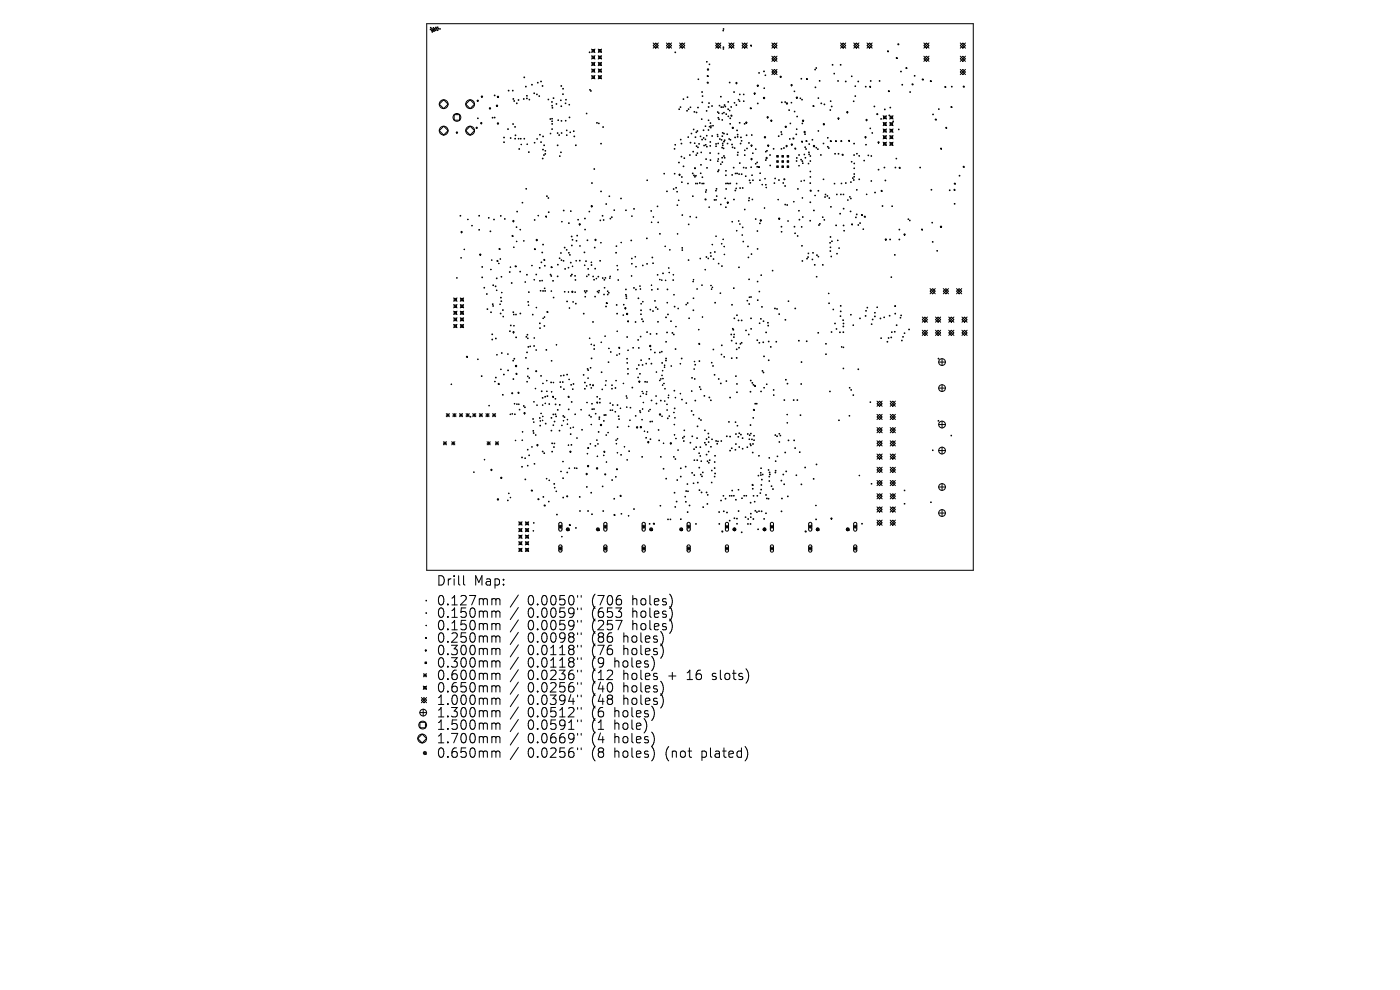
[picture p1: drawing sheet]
<svg xmlns="http://www.w3.org/2000/svg" width="297mm" height="210mm" viewBox="0 0 297 210" stroke-linecap="round" stroke-linejoin="round" font-family="sans-serif">
<defs><g id="words">
<g font-size="2.8">
<text x="92.5" y="124.5">Drill</text>
<text x="100.5" y="124.5">Map:</text>
<text x="92.5" y="128.7">0.127mm</text>
<text x="92.5" y="131.3">0.150mm</text>
<text x="111.9" y="128.7">0.0050&quot;</text>
<text x="111.9" y="131.3">0.0059&quot;</text>
<text x="125.7" y="128.7">(706</text>
<text x="125.7" y="131.3">(653</text>
<text x="134.4" y="128.7">holes)</text>
<text x="134.4" y="131.3">holes)</text>
<text x="92.5" y="134">0.150mm</text>
<text x="92.5" y="136.6">0.250mm</text>
<text x="111.9" y="134">0.0059&quot;</text>
<text x="111.9" y="136.6">0.0098&quot;</text>
<text x="125.7" y="134">(257</text>
<text x="125.7" y="136.6">(86</text>
<text x="132.5" y="136.6">holes)</text>
<text x="134.4" y="134">holes)</text>
<text x="92.5" y="139.3">0.300mm</text>
<text x="92.5" y="141.9">0.300mm</text>
<text x="111.9" y="139.3">0.0118&quot;</text>
<text x="111.9" y="141.9">0.0118&quot;</text>
<text x="125.7" y="139.3">(76</text>
<text x="125.7" y="141.9">(9</text>
<text x="130.6" y="141.9">holes)</text>
<text x="132.5" y="139.3">holes)</text>
<text x="92.5" y="144.5">0.600mm</text>
<text x="92.5" y="147.2">0.650mm</text>
<text x="92.5" y="149.8">1.000mm</text>
<text x="111.9" y="144.5">0.0236&quot;</text>
<text x="111.9" y="147.2">0.0256&quot;</text>
<text x="111.9" y="149.8">0.0394&quot;</text>
<text x="125.7" y="144.5">(12</text>
<text x="125.7" y="147.2">(40</text>
<text x="125.7" y="149.8">(48</text>
<text x="132.5" y="144.5">holes</text>
<text x="132.5" y="147.2">holes)</text>
<text x="132.5" y="149.8">holes)</text>
<text x="142.3" y="144.5">+</text>
<text x="146.5" y="144.5">16</text>
<text x="152" y="144.5">slots)</text>
<text x="92.5" y="152.5">1.300mm</text>
<text x="92.5" y="155.1">1.500mm</text>
<text x="111.9" y="152.5">0.0512&quot;</text>
<text x="111.9" y="155.1">0.0591&quot;</text>
<text x="125.7" y="152.5">(6</text>
<text x="125.7" y="155.1">(1</text>
<text x="130.6" y="152.5">holes)</text>
<text x="130.6" y="155.1">hole)</text>
<text x="92.5" y="158">1.700mm</text>
<text x="92.5" y="161">0.650mm</text>
<text x="111.9" y="158">0.0669&quot;</text>
<text x="111.9" y="161">0.0256&quot;</text>
<text x="125.7" y="158">(4</text>
<text x="125.7" y="161">(8</text>
<text x="130.6" y="158">holes)</text>
<text x="130.6" y="161">holes)</text>
<text x="141.7" y="161">(not</text>
<text x="149.5" y="161">plated)</text>
</g>
</g></defs>
<g fill="none" stroke="#000" stroke-width=".21">
<path d="M90.5 5h116v116h-116zM91.3 6.2l.1 .1M91.4 6.2l-.1 .1M91.6 6.4l.1 .1M91.6 6.7l.2 .1M91.7 6.4l-.1 .1M91.8 6.7l-.2 .1M91.9 6.2l.1 .1M92 6.2l-.1 .1M113.8 20l.2 .1M114 20l-.2 .1M119.4 19.9l.1 .2"/>
<path d="M119.5 19.9l-.1 .2M125.1 19l.1 .1M125.2 19l-.1 .1M125.3 19.2l.1 .2M125.4 19.2l-.1 .2M125.5 11.8l.7 .7M125.5 16l.7 .7M125.5 10.4l.7 .7M125.5 13.2l.7 .7M125.5 14.6l.7 .7M125.6 10.5h.5v.5h-.5zM125.6 11.9h.5v.5h-.5z"/>
<path d="M125.6 13.3h.5v.5h-.5zM125.6 14.7h.5v.5h-.5zM125.6 16.1h.5v.5h-.5zM126.2 13.2l-.7 .7M126.2 10.4l-.7 .7M126.2 11.8l-.7 .7M126.2 14.6l-.7 .7M126.2 16l-.7 .7M126.9 13.2l.7 .7M126.9 10.4l.7 .7M126.9 11.8l.7 .7M126.9 14.6l.7 .7"/>
<path d="M126.9 16l.7 .7M127 10.5h.5v.5h-.5zM127 11.9h.5v.5h-.5zM127 13.3h.5v.5h-.5zM127 14.7h.5v.5h-.5zM127 16.1h.5v.5h-.5zM127.6 11.8l-.7 .7M127.6 10.4l-.7 .7M127.6 13.2l-.7 .7M127.6 14.6l-.7 .7M127.6 16l-.7 .7M138.6 9.7l.5-.6 .6 .6-.6 .5z"/>
<path d="M138.6 9.1l1.1 1.1M139.7 9.1l-1.1 1.1M141.4 9.7l.5-.6 .6 .6-.6 .5zM141.4 9.1l1.1 1.1M142.5 9.1l-1.1 1.1M144.2 9.7l.5-.6 .6 .6-.6 .5zM144.2 9.1l1.1 1.1M145.3 9.1l-1.1 1.1M148.1 16.8l.1 .1M148.2 16.8l-.1 .1M149.9 13l.1 .2M150 13l-.1 .2"/>
<path d="M150 16h.2v.2h-.2zM150 17.4h.2v.2h-.2zM150 14.7l.2-.1 .2 .1-.2 .2zM150.4 13.6l.2 .1M150.6 13.6l-.2 .1M151.8 9.7l.6-.6 .5 .6-.5 .5zM151.8 9.1l1.1 1.1M152.9 9.1l-1.1 1.1M153.4 6.4l.1 .2M153.4 10.3l.1 .2M153.4 6.1l.2 .1M153.5 6.4l-.1 .2"/>
<path d="M153.5 10.3l-.1 .2M153.6 6.1l-.2 .1M154.6 9.7l.6-.6 .5 .6-.5 .5zM154.6 9.1l1.1 1.1M155.7 19.5l.1 .1M155.7 9.1l-1.1 1.1M155.8 19.5l-.1 .1M156.1 17.6l.1-.1 .2 .1-.2 .2zM156.9 20l.1 .1M157 20l-.1 .1M157.4 9.7l.6-.6 .5 .6-.5 .5zM157.4 9.1l1.1 1.1"/>
<path d="M157.7 20l.1 .1M157.8 20l-.1 .1M158.5 9.1l-1.1 1.1M159.2 9.6h.2v.2h-.2zM159.9 19.8l.2-.1 .2 .1-.2 .2zM160.6 18.2l.2-.2 .1 .2-.1 .1zM162.1 18.7l.1 .1M162.2 18.7l-.1 .1M162.3 15.9l.1 .1M162.4 15.9l-.1 .1M163.7 9.7l.6-.6 .5 .6-.5 .5zM163.7 15.3l.6-.6 .5 .6-.5 .5z"/>
<path d="M163.7 14.7l1.1 1.1M163.7 9.1l1.1 1.1M163.7 11.9l1.1 1.1M164.3 11.9l.5 .6-.5 .5-.6-.5zM164.8 9.1l-1.1 1.1M164.8 11.9l-1.1 1.1M164.8 14.7l-1.1 1.1M165.6 16.1l.2 .2-.2 .2-.1-.2zM167.8 18.1l.1-.2 .2 .2-.2 .1zM168.5 19.3l.1 .2M168.6 19.3l-.1 .2M171.1 16.7h.2v.2h-.2z"/>
<path d="M172.9 14.7l.1 .1M173 14.7l-.1 .1M173.1 14.4l.1 .1M173.2 14.4l-.1 .1M176.9 15.5l.2 .2M177.1 15.5l-.2 .2M178.3 9.7l.6-.6 .5 .6-.5 .5zM178.3 9.1l1.1 1.1M179.4 9.1l-1.1 1.1M180.6 16.1l.2 .2M180.8 16.1l-.2 .2M181.1 9.7l.6-.6 .5 .6-.5 .5z"/>
<path d="M181.1 9.1l1.1 1.1M181.4 18.2l.1 .2M181.5 18.2l-.1 .2M182.2 9.1l-1.1 1.1M183.9 9.7l.6-.6 .5 .6-.5 .5zM183.9 9.1l1.1 1.1M184.5 18.3h.2v.2h-.2zM185 9.1l-1.1 1.1M188.3 10.8h.2v.2h-.2zM188.5 19.2h.2v.2h-.2zM190.1 12.2h.2v.2h-.2zM190.5 9.3h.2v.2h-.2z"/>
<path d="M192.2 14.3h.2v.2h-.2zM193 19.5l.1 .1M193.1 19.5l-.1 .1M193.5 17.8h.2v.2h-.2zM195.6 16.8h.2v.2h-.2zM196 9.7l.5-.6 .6 .6-.6 .5zM196 12.5l.5-.6 .6 .6-.6 .5zM196 9.1l1.1 1.1M196 11.9l1.1 1.1M197.1 9.1l-1.1 1.1M197.1 11.9l-1.1 1.1M197.4 17.1h.2v.2h-.2z"/>
<path d="M200.4 18.3h.2v.2h-.2zM203.7 9.7l.6-.6 .5 .6-.5 .5zM203.7 15.3l.6-.6 .5 .6-.5 .5zM203.7 9.1l1.1 1.1M203.7 11.9l1.1 1.1M203.7 14.7l1.1 1.1M204.3 11.9l.5 .6-.5 .5-.6-.5zM204.3 18.3h.2v.2h-.2zM204.8 9.1l-1.1 1.1M204.8 11.9l-1.1 1.1M204.8 14.7l-1.1 1.1M94.1 21.2l1 .9-1 .9-.9-.9z"/>
<path d="M94.1 26.8l1 .9-1 .9-.9-.9zM96.3 24.3h1.2v1.2h-1.2zM96.9 27.9l.2 .2-.2 .2-.1-.2zM98.8 22.1l.9-.9 1 .9-1 .9zM98.8 27.7l.9-.9 1 .9-1 .9zM101 27.1l.1-.2 .2 .2-.2 .2zM101.2 21.4l.1-.2 .2 .2-.2 .1zM101.3 25l.1 .2M101.4 25l-.1 .2M101.9 26.1l.2-.1 .2 .1-.2 .2zM102.1 20.5l.1-.2 .2 .2-.2 .2zM103.9 22.8l.2 .2-.2 .1-.1-.1z"/>
<path d="M105.3 22.4l.1-.1 .2 .1-.2 .2zM105.6 20.4l.2 .1-.2 .2-.1-.2zM105.6 26l.2 .2-.2 .1-.1-.1zM107.7 27.3l.1 .2M107.8 27.3l-.1 .2M108.3 29.2l.1 .2M108.4 29.2l-.1 .2M108.8 26.2l.1 .2M108.9 26.2l-.1 .2M109.2 26.8l.1 .2M109.3 26.8l-.1 .2M109.9 29.3l.2 .2"/>
<path d="M110.1 29.3l-.2 .2M110.4 29.4l.1 .1M110.5 30.7h.2M110.5 29.4l-.1 .1M110.6 30.6v.1M111.2 29.3l.1 .2M111.3 29.3l-.1 .2M111.6 40l.1 .1M111.7 40l-.1 .1M111.8 30.6h.1M111.8 30.5v.2M112.2 21.1l.2 .1"/>
<path d="M112.4 21.1l-.2 .1M113.3 30.2l.2 .1M113.5 30.2l-.2 .1M113.9 29.5h.1M113.9 29.4v.1M114.3 20.3l.2 .2M114.5 20.3l-.2 .2M114.7 30.1l.1 .1M114.8 30.1l-.1 .1M115.3 32.8l.2 .2M115.5 32.8l-.2 .2M115.6 32.6l.2 .1"/>
<path d="M115.6 31.9l.2 .2M115.8 32.6l-.2 .1M115.8 31.9l-.2 .2M116.3 21l.1 .2M116.4 21l-.1 .2M116.7 25.2l.1 .1M116.7 28.3l.2 .1M116.8 25.2l-.1 .1M116.9 28.3l-.2 .1M117 21.6l.2 .1M117.1 27.3l.1 .2M117.1 25.1l.1 .2"/>
<path d="M117.1 25.7l.1 .1M117.1 22.3l.1 .2M117.1 26.2l.1 .2M117.2 21.6l-.2 .1M117.2 27.3l-.1 .2M117.2 25.1l-.1 .2M117.2 25.7l-.1 .1M117.2 22.3l-.1 .2M117.2 26.2l-.1 .2M118 22l.1 .1M118.1 22l-.1 .1M118.2 28.2l.2 .1"/>
<path d="M118.4 25.4l.1 .2M118.4 28.2l-.2 .1M118.5 25.4l-.1 .2M118.6 28.6l.1 .1M118.7 33.1l.1 .1M118.7 28.6l-.1 .1M118.8 33.1l-.1 .1M118.9 21.2l.1 .2M118.9 32.2l.2 .2M119 21.2l-.1 .2M119 25.6l.2 .1M119.1 28.1l.1 .2"/>
<path d="M119.1 32.2l-.2 .2M119.2 25.6l-.2 .1M119.2 28.1l-.1 .2M119.9 21.9l.1 .1M119.9 25.5l.2 .2M120 21.1l.1 .1M120 21.9l-.1 .1M120.1 25.5l-.2 .2M120.1 21.1l-.1 .1M120.2 27.6l.1 .1M120.2 28.6l.1 .1M120.3 27.6l-.1 .1"/>
<path d="M120.3 28.6l-.1 .1M120.7 22.1l.1 .2M120.8 22.1l-.1 .2M120.9 28l.2 .1M121.1 28l-.2 .1M124.4 24l.1 .1M124.5 24l-.1 .1M125.5 38.8l.1 .1M125.6 38.8l-.1 .1M126 35.8l.2 .1M126.2 35.8l-.2 .1M126.6 26l.1 .1"/>
<path d="M126.7 26l-.1 .1M127 26.1l.1 .1M127.1 26.1l-.1 .1M127.4 30.4l.2 .1M127.6 30.4l-.2 .1M127.9 26.9l.1 .1M128 26.9l-.1 .1M137.2 38.2l.2 .1M137.4 38.2l-.2 .1M140.8 36.8l.2 .1M141 36.8l-.2 .1M143 31.5l.2 .1"/>
<path d="M143 36.8l.2 .1M143.2 31.5l-.2 .1M143.2 36.8l-.2 .1M143.2 30.6l.1 .2M143.3 30.6l-.1 .2M144.2 36.9l.1 .2-.1 .1-.2-.1zM144.3 22.7l.1 .1M144.3 29.5l.2 .2M144.4 22.7l-.1 .1M144.5 29.5l-.2 .2M144.6 37.5l.1 .1M144.6 38.6l.1 .1"/>
<path d="M144.7 38.6l-.1 .1M144.7 37.5l-.1 .1M144.9 21l.2 .1M145.1 21l-.2 .1M145.7 23.4l.1 .2M145.8 23.4l-.1 .2M145.9 38.9l.1 .1M145.9 29l.2 .2M146 23.1l.1 .1M146 38.9l-.1 .1M146.1 29l-.2 .2M146.1 23.1l-.1 .1"/>
<path d="M146.4 22.7l.2 .1M146.6 22.7l-.2 .1M146.6 28.3l.2 .1M146.8 28.3l-.2 .1M147.1 27.4l.1 .1M147.2 27.4l-.1 .1M147.3 30.3l.1 .2M147.3 35.6h.2v.2h-.2zM147.3 37.4l.2 .2M147.4 30.3l-.1 .2M147.5 37.4l-.2 .2M147.5 38.9l.2 .1"/>
<path d="M147.6 37.2l.1 .1M147.7 38.9l-.2 .1M147.7 37.2l-.1 .1M147.9 38.9l.1 .1M148 31.2l.1 .1M148 38.9l-.1 .1M148.1 31.2l-.1 .1M148.2 30.4l.2 .2M148.4 30.4l-.2 .2M148.4 38.7l.1 .2M148.5 38.7l-.1 .2M148.5 28.9l.2 .1"/>
<path d="M148.6 36.7l.1 .1M148.6 34.9l.2 .1M148.7 28.9l-.2 .1M148.7 32.3l.1 .1M148.7 36.7l-.1 .1M148.8 34.9l-.2 .1M148.8 25.2l.1 .2M148.8 32.3l-.1 .1M148.9 38.9l.1 .1M148.9 25.2l-.1 .2M149 20.3l.1 .2M149 38.9l-.1 .1"/>
<path d="M149.1 20.3l-.1 .2M149.2 29.2l.1 .1M149.2 38.9l.2 .1M149.3 30.8l.1 .1M149.3 29.2l-.1 .1M149.4 38.9l-.2 .1M149.4 30.8l-.1 .1M149.6 29.5l.1 .1M149.6 26.7l.1 .2M149.6 30.6l.2 .2M149.7 29.5l-.1 .1M149.7 33.7l.2 .1"/>
<path d="M149.7 26.7l-.1 .2M149.8 30.6l-.2 .2M149.8 23.4l.2 .2M149.9 28.7l.1 .1M149.9 33.7l-.2 .1M149.9 35.5l.2 .2M150 23.4l-.2 .2M150 28.7l-.1 .1M150.1 35.5l-.2 .2M150.2 27.5l.2 .1M150.2 25.5l.2 .1M150.4 27.5l-.2 .1"/>
<path d="M150.4 25.5l-.2 .1M150.5 26.8l.1 .1M150.6 32.4l.1 .1M150.6 26.8l-.1 .1M150.6 30.9l.2 .1M150.6 30l.2 .2M150.6 26l.2 .2M150.7 32.4l-.1 .1M150.7 27l.2 .1M150.8 30.9l-.2 .1M150.8 26.7l.1 .1M150.8 30l-.2 .2"/>
<path d="M150.8 26l-.2 .2M150.9 27l-.2 .1M150.9 26.7l-.1 .1M151 22.4l.1 .2M151 28.8l.2 .1M151.1 22.4l-.1 .2M151.2 28.8l-.2 .1M151.2 26.6l.1 .1M151.3 26.6l-.1 .1M151.8 30.5l.2 .1M151.8 31l.2 .1M152 30.5l-.2 .1"/>
<path d="M152 31l-.2 .1M152.1 28.5l.2 .1M152.2 28.9l.1 .1M152.2 23.7l.1 .1M152.2 34.1l.2 .2M152.3 28.5l-.2 .1M152.3 30.4l.1 .1M152.3 28.9l-.1 .1M152.3 33.7l.2 .1M152.3 23.7l-.1 .1M152.4 34.1l-.2 .2M152.4 32.5l.1 .1"/>
<path d="M152.4 23.9l.1 .2M152.4 30.4l-.1 .1M152.5 33.7l-.2 .1M152.5 32.5l-.1 .1M152.5 23.9l-.1 .2M152.6 22.3l.1 .2M152.6 29.4l.2 .2M152.7 22.3l-.1 .2M152.8 29.4l-.2 .2M152.8 34.8l.2 .1M153 34.8l-.2 .1M153 29.6l.1 .1"/>
<path d="M153.1 29.6l-.1 .1M153.2 25.4l.1 .1M153.2 34.3l.1 .2M153.2 24l.1 .2M153.2 28.1l.2 .1M153.2 30.4l.2 .1M153.3 30.8l.1 .1M153.3 25.4l-.1 .1M153.3 34.3l-.1 .2M153.3 24l-.1 .2M153.4 28.1l-.2 .1M153.4 30.4l-.2 .1"/>
<path d="M153.4 30.8l-.1 .1M153.5 23.8l.1 .2M153.5 33l.2 .2M153.6 23.8l-.1 .2M153.7 33l-.2 .2M153.9 37.1l.2 .2M153.9 38.9l.2 .1M153.9 36.2l.2 .1M154.1 37.1l-.2 .2M154.1 38.9l-.2 .1M154.1 36.2l-.2 .1M154.2 38.8l.2 .2"/>
<path d="M154.3 30.4l.1 .1M154.4 38.8l-.2 .2M154.4 30.4l-.1 .1M154.4 24.6l.2 .2M154.5 38.9l.2 .1M154.6 24.6l-.2 .2M154.6 29.4l.2 .2M154.7 38.9l-.2 .1M154.7 23.4l.2 .1M154.8 29.4l-.2 .2M154.8 26.2l.2 .1M154.9 23.4l-.2 .1"/>
<path d="M154.9 38.8l.1 .2M154.9 29.6l.1 .1M155 26.2l-.2 .1M155 38.8l-.1 .2M155 29.6l-.1 .1M155.1 22.6l.1 .2M155.1 24.4h.2v.2h-.2zM155.2 22.6l-.1 .2M155.3 37l.1 .2M155.3 27.1l.2-.2 .1 .2-.1 .2zM155.4 37l-.1 .2M155.8 21.7l.1 .2"/>
<path d="M155.8 31.3l.1 .2M155.9 21.7l-.1 .2M155.9 31.3l-.1 .2M156 36.7l.1 .2M156.1 36.7l-.1 .2M156.1 39.9l.2 .1M156.1 22.2l.2 .2M156.2 38.9l.1 .1M156.3 39.9l-.2 .1M156.3 22.2l-.2 .2M156.3 38.9l-.1 .1M156.4 32.8l.2 .2"/>
<path d="M156.5 32.3l.1 .1M156.6 32.8l-.2 .2M156.6 21.1l.1 .1M156.6 32.3l-.1 .1M156.7 36.9l.2 .1M156.7 21.1l-.1 .1M156.8 21.4l.2 .1M156.9 36.9l-.2 .1M157 21.4l-.2 .1M157.3 29.8l.1 .1M157.4 29.8l-.1 .1M157.7 35.5l.1 .1"/>
<path d="M157.7 21.4l.1 .1M157.8 35.5l-.1 .1M157.8 21.4l-.1 .1M157.9 32.8l.2 .2M157.9 31.8l.2 .2M158.1 32.8l-.2 .2M158.1 31.8l-.2 .2M158.2 26l.1-.2 .2 .2-.2 .2zM158.2 35.6l.1 .1M158.3 35.6l-.1 .1M158.4 31.4l.1 .2M158.5 31.4l-.1 .2"/>
<path d="M158.8 30.3l.2 .1M159 30.3l-.2 .1M159.2 22.9h.2v.2h-.2zM159.3 30.9l.1-.2 .2 .2-.2 .1zM159.3 35.4l.1 .2M159.4 28.6l.1 .1M159.4 35.4l-.1 .2M159.4 33.6l.2 .1-.2 .2-.1-.2zM159.5 37.1l.1 .1M159.5 28.6l-.1 .1M159.6 37.1l-.1 .1M159.6 32.4l.2 .2"/>
<path d="M159.8 32.4l-.2 .2M160.2 34.7l.2 .1M160.3 31.6l.1 .1M160.4 34.7l-.2 .1M160.4 31.6l-.1 .1M160.6 34.4l.1 .1M160.7 34.4l-.1 .1M160.9 35.3h.2v.2h-.2zM161.1 38.2l.2 .1M161.2 36.7l.1 .1M161.3 38.2l-.2 .1M161.3 36.7l-.1 .1"/>
<path d="M161.6 39.2h.2M161.7 39.1v.1M161.9 20.8l.2-.2 .2 .2-.2 .1zM162.2 37.9h.2M162.3 28.9l.1 .2-.1 .2-.2-.2zM162.3 37.8v.2M162.4 39.1l.1 .2M162.4 32.1l.1 .1M162.5 33.5l.1-.1 .2 .1-.2 .2zM162.5 39.8h.1M162.5 39.1l-.1 .2M162.5 32.1l-.1 .1"/>
<path d="M162.6 39.7v.2M162.6 31.9l.2 .1M162.8 31.9l-.2 .1M162.8 30.9l.2-.2 .1 .2-.1 .1zM162.9 24.7l.1 .2-.1 .1-.2-.1zM163.3 32.8l.1 .2M163.3 35l.2 .2M163.4 32.8l-.1 .2M163.5 25.6l.1-.2 .2 .2-.2 .2zM163.5 35l-.2 .2M164.2 38.8l.2 .1M164.4 38.8l-.2 .1"/>
<path d="M164.4 37.8l.1 .1M164.5 37.8l-.1 .1M164.8 34.1l.3 .3M164.8 33l.3 .3M164.8 35.2l.3 .3M165.1 33l-.3 .3M165.1 34.1l-.3 .3M165.1 35.2l-.3 .3M165.2 38.1l.1 .2M165.3 38.1l-.1 .2M165.9 35.2l.3 .3M165.9 34.1l.3 .3"/>
<path d="M165.9 33l.3 .3M166.1 38.7l.1 .2M166.2 35.2l-.3 .3M166.2 33l-.3 .3M166.2 34.1l-.3 .3M166.2 31.3l.2 .2M166.2 38.7l-.1 .2M166.3 37.9h.2v.2h-.2zM166.4 31.3l-.2 .2M166.5 39.4l.1 .1M166.5 26.9l.2-.2 .2 .2-.2 .2zM166.6 39.4l-.1 .1"/>
<path d="M166.7 31l.2-.2 .1 .2-.1 .1zM166.9 21.8l.2 .1-.2 .2-.1-.2zM167 33l.3 .3M167 35.2l.3 .3M167 34.1l.3 .3M167.3 34.1l-.3 .3M167.3 33l-.3 .3M167.3 35.2l-.3 .3M167.5 29.4l.1 .1M167.6 26.1l.1 .2M167.6 29.4l-.1 .1M167.7 26.1l-.1 .2"/>
<path d="M167.8 21.7l.2 .1M168 21.7l-.2 .1M168 30.5l.1 .1-.1 .2-.2-.2zM168.2 29.3h.2v.2h-.2zM168.5 23.6l.1 .1M168.6 31.4h.2v.2h-.2zM168.6 23.6l-.1 .1M168.9 20.7l.2-.2 .1 .2-.1 .2zM168.9 34.1l.2 .1M168.9 27.3l.2 .2M169 33.4l.1 .2M169 24.6l.2 .2"/>
<path d="M169.1 34.1l-.2 .1M169.1 27.3l-.2 .2M169.1 33.4l-.1 .2M169.2 24.6l-.2 .2M169.4 35.2h.2M169.4 32.8l.2 .1M169.5 35.1v.1M169.6 32.8l-.2 .1M169.7 20.8l.2 .1M169.9 20.8l-.2 .1M169.9 33.8l.1 .1M169.9 38.4h.2"/>
<path d="M170 38.3v.2M170 33.8l-.1 .1M170 29.9h.2v.2h-.2zM170.1 21.1l.1 .1M170.1 26.1l.2 .2M170.2 25.6l.2-.2 .1 .2-.1 .2zM170.2 21.1l-.1 .1M170.2 34.6l.2 .1M170.3 26.1l-.2 .2M170.4 34.6l-.2 .1M170.6 38.2l.1 .2M170.6 32.7l.1 .1"/>
<path d="M170.7 38.2l-.1 .2M170.7 27.8l.2 .2-.2 .2-.2-.2zM170.7 32.7l-.1 .1M170.7 31.2l.2 .1M170.8 33.4l.1 .1M170.9 31.2l-.2 .1M170.9 31.5l.2 .2M170.9 33.4l-.1 .1M171 29.8h.2v.2h-.2zM171.1 31.5l-.2 .2M171.5 34.6l.1 .2M171.5 32.2l.2 .2"/>
<path d="M171.6 32.7l.1 .1M171.6 34.6l-.1 .2M171.7 32.2l-.2 .2M171.7 32.7l-.1 .1M171.8 36.3l.2 .2M171.8 34.1l.2 .1M171.8 33l.2 .2M171.9 37.5l.1 .1M172 36.3l-.2 .2M172 34.1l-.2 .1M172 33l-.2 .2M172 37.5l-.1 .1"/>
<path d="M172.5 22.4h.2v.2h-.2zM172.5 31l.2-.2 .2 .2-.2 .1zM173.1 31.3l.1 .1M173.2 31.3l-.1 .1M173.4 31.6l.2 .1M173.5 20.7l.2 .2M173.5 27.7l.2 .1M173.6 31.6l-.2 .1M173.7 20.7l-.2 .2M173.7 27.7l-.2 .1M174.1 32.8l.1 .1M174.2 32.8l-.1 .1"/>
<path d="M174.6 26.3l.2-.1 .1 .1-.1 .2zM174.6 30.4l.2 .1M174.6 38l.2 .1M174.8 30.4l-.2 .1M174.8 38l-.2 .1M175.5 29.2l.2 .1M175.7 29.2l-.2 .1M176.1 23.3l.1 .1M176.1 21.4l.2 .1M176.2 29.8h.1v.2h-.1zM176.2 23.3l-.1 .1M176.3 21.4l-.2 .1"/>
<path d="M177 38.9l.1 .1M177.1 38.9l-.1 .1M177.2 29.8h.2v.2h-.2zM177.9 25l.1 .1-.1 .2-.2-.2zM178.4 29.8h.2v.2h-.2zM178.4 38.9l.2 .1M178.6 38.9l-.2 .1M178.7 32.7h.1v.2h-.1zM179.4 38.8l.1 .1M179.5 38.8l-.1 .1M179.6 23.8l.2-.2 .1 .2-.1 .2zM180 29.8h.2v.2h-.2z"/>
<path d="M180.4 38.6l.2 .1M180.6 38.6l-.2 .1M180.6 34.2l.1 .2M180.7 34.2l-.1 .2M180.8 37.7l.2 .2M181 37.7l-.2 .2M181 21.4l.2 .2M181.1 38.1l.1 .2M181.1 37.4l.2 .1M181.1 35.6l.2 .2M181.2 36.8l.1 .2M181.2 34.6l.1 .1"/>
<path d="M181.2 21.4l-.2 .2M181.2 38.1l-.1 .2M181.3 37.4l-.2 .1M181.3 35.6l-.2 .2M181.3 36.8l-.1 .2M181.3 34.6l-.1 .1M181.4 20.3l.1 .2M181.5 20.3l-.1 .2M181.7 32.5l.2 .2M181.9 32.5l-.2 .2M182.2 33l.2 .1M182.4 33l-.2 .1"/>
<path d="M183.3 34l.1 .1M183.4 34l-.1 .1M183.6 28.9l.2 .2-.2 .2-.1-.2zM183.6 30.6l.2 .2M183.7 25.5l.1-.2 .2 .2-.2 .1zM183.8 30.6l-.2 .2M184.1 32.9l.2 .1M184.3 32.9l-.2 .1M184.6 27.2l.1 .1M184.7 27.2l-.1 .1M184.8 38.3l.1 .2M184.8 33l.1 .2"/>
<path d="M184.9 33l-.1 .2M184.9 38.3l-.1 .2M185 28.1l.1 .2M185.1 28.1l-.1 .2M186 24.1h.2v.2h-.2zM186.2 30.2l.2-.2 .1 .2-.1 .2zM187.3 25.9l.8 .8M187.3 24.5l.8 .8M187.3 27.4l.8 .7M187.3 28.8l.8 .7M187.3 30.2l.8 .7M187.4 24.7h.6v.5h-.6z"/>
<path d="M187.4 26.1h.6v.5h-.6zM187.4 27.5h.6v.5h-.6zM187.4 28.9h.6v.5h-.6zM187.4 30.3h.6v.5h-.6zM188.1 28.8l-.8 .7M188.1 30.2l-.8 .7M188.1 27.4l-.8 .7M188.1 24.5l-.8 .8M188.1 25.9l-.8 .8M188.6 24.4l.9 .9M188.7 24.4l-.1 .1M188.7 27.4l.8 .7"/>
<path d="M188.7 28.8l.8 .7M188.7 30.2l.8 .7M188.7 25.9l.8 .8M188.9 24.7h.5v.5h-.5zM188.9 26.1h.5v.5h-.5zM188.9 27.5h.5v.5h-.5zM188.9 28.9h.5v.5h-.5zM188.9 30.3h.5v.5h-.5zM189.4 25.7l.2 .1M189.5 27.4l-.8 .7M189.5 30.2l-.8 .7M189.5 28.8l-.8 .7"/>
<path d="M189.5 25.9l-.8 .8M189.5 24.5l-.8 .8M189.6 25.7l-.2 .1M190.1 33.6l.1 .1M190.2 33.6l-.1 .1M190.6 27.4l.1 .1M190.7 27.4l-.1 .1M190.8 35.5h.1v.2h-.1zM197.9 24.2l.1 .1M198 24.2l-.1 .1M198.4 25.3h.2v.2h-.2zM199.1 23.1l.1 .1"/>
<path d="M199.2 23.1l-.1 .1M199.5 31.4h.2v.2h-.2zM200.6 27h.2v.2h-.2zM201.7 22.6h.2v.2h-.2zM202.4 38.9h.2v.2h-.2zM204.3 35.3h.2v.2h-.2zM96.8 59h.2M96.9 58.9v.1M97.7 54.7h.2M97.8 49.2l.1-.1 .2 .1-.2 .2zM97.8 54.6v.2M98.4 52.9h.2"/>
<path d="M98.5 52.8v.2M99.2 46.6h.1M99.3 46.5v.1M100 47.9h.2M100.1 47.8v.1M101.9 53.8l.2 .2-.2 .2-.2-.2zM103.6 46.1l.1 .2M103.7 46.1l-.1 .2M104.1 57.2h.1M104.1 57.1v.2M104.2 55.2h.2M104.3 55.1v.2"/>
<path d="M104.7 46.5l.2 .1M104.9 46.5l-.2 .1M105.4 55.2h.2v.2h-.2zM105.7 55.9h.2M105.8 55.8v.2M105.9 52.7h.2v.2h-.2zM106.1 54.9h.1M106.1 54.9v.1M106.2 45.7l.1 .2M106.3 45.7l-.1 .2M106.3 58.6l.1 .2M106.4 58.6l-.1 .2"/>
<path d="M107 46.4l.2 .1M107.2 46.4l-.2 .1M108.2 56.7h.2M108.3 56.6v.2M108.6 49.9h.2v.2h-.2zM108.9 46.7l.2 .2-.2 .2-.2-.2zM108.9 52.5h.2M109 52.4v.1M109.3 56.4h.2v.2h-.2zM109.5 48.1l.1 .2M109.5 51.2h.2M109.6 51.1v.2"/>
<path d="M109.6 44.8l.2 .2M109.6 48.1l-.1 .2M109.8 44.8l-.2 .2M110.3 48.7h.2M110.4 48.6v.2M110.8 42.9l.1 .2M110.9 42.9l-.1 .2M111 51.1h.2M111.1 51v.2M111.3 59.8h.2M111.4 59.7v.2M112.8 56.3h.1"/>
<path d="M112.8 56.2v.2M113.3 59.3h.1M113.3 59.3v.1M113.3 46.6l.2 .1M113.4 52.7h.2v.2h-.2zM113.5 46.6l-.2 .1M113.7 58.2l.1 .1M113.7 50.9l.2-.2 .1 .2-.1 .2zM113.8 58.2l-.1 .1M114.1 45.7h.2M114.2 45.7v.1M114.5 59.5l.1 .1"/>
<path d="M114.6 59.5l-.1 .1M114.9 59.5l.2 .1M115.1 59.5l-.2 .1M115.4 55h.2v.2h-.2zM115.7 45.8h.2v.2h-.2zM116 41.5l.1 .2M116.1 41.5l-.1 .2M116.3 41.9l.1 .2M116.4 41.9l-.1 .2M116.9 58.5l.1 .1M116.9 56.6h.2v.2h-.2zM117 58.5l-.1 .1"/>
<path d="M117.3 59.5l.1 .1M117.4 59.5l-.1 .1M118.6 54.7l.2 .2M118.8 54.7l-.2 .2M119 55.1l.2 .2M119.1 47h.2M119.2 55.1l-.2 .2M119.2 46.9v.2M120.1 52.9l.2 .2M120.3 52.9l-.2 .2M120.5 56.7l.2 .2M120.6 47.3l.2 .1"/>
<path d="M120.6 53.6l.2 .1M120.7 56.7l-.2 .2M120.8 53.6l-.2 .1M120.8 47.3l-.2 .1M121 44.7l.2 .2M121 58.4l.2 .2M121.2 44.7l-.2 .2M121.2 58.4l-.2 .2M121.4 56.5h.1M121.5 56.4v.2M121.9 58.4l.2 .2M122 59.3l.2 .1"/>
<path d="M122.1 58.4l-.2 .2M122.2 59.3l-.2 .1M122.2 55.3h.1M122.2 55.2v.2M122.6 46.5l.1 .2M122.7 46.5l-.1 .2M122.8 47.6l.2-.2 .1 .2-.1 .1zM123 52.2h.1M123 52.1v.2M124 56.3h.1M124 56.2v.2M124.1 48.6l.1 .2"/>
<path d="M124.2 48.6l-.1 .2M124.4 58.6l.2 .1M124.6 58.6l-.2 .1M125 44.8l.1 .1M125.1 44.8l-.1 .1M125.4 55.7h.1M125.5 55.6v.1M125.5 43.6l.2 .1-.2 .2-.1-.2zM125.8 58.6l.1 .1M125.9 58.6l-.1 .1M126 59.3l.1 .1M126.1 59.3l-.1 .1"/>
<path d="M126.2 50.9l.1-.2 .2 .2-.2 .2zM126.4 59.1h.2M126.5 59v.2M127.3 46.7l.1 .1M127.4 51.5h.2M127.4 46.7l-.1 .1M127.4 40.5l.2 .2M127.5 51.4v.2M127.6 40.5l-.2 .2M127.8 58.9l.1 .2M127.9 58.9l-.1 .2M128 46.6l.1 .1"/>
<path d="M128.1 46.6l-.1 .1M128.4 58.9l.1 .1M128.5 58.9l-.1 .1M128.5 43.2l.2 .2M128.7 43.2l-.2 .2M129.2 41.6l.1 .1M129.3 59h.1M129.3 41.6l-.1 .1M129.4 58.9v.2M129.4 58.6l.1 .1M129.4 46.3l.2 .1M129.5 58.6l-.1 .1"/>
<path d="M129.6 46.3l-.2 .1M129.7 46l.2 .1M129.9 46l-.2 .1M130.2 44.5l.2 .2M130.4 44.5l-.2 .2M130.7 52.2l.1 .1M130.8 52.2l-.1 .1M130.9 56.4h.1M130.9 56.3v.1M131 57.2h.1M131.1 57.1v.2M131.1 59.3l.1 .2"/>
<path d="M131.2 59.3l-.1 .2M131.7 42l.1 .2M131.7 51.4h.2M131.8 51.4v.1M131.8 42l-.1 .2M132.7 44.5l.2 .2M132.9 44.5l-.2 .2M133.9 58.5h.2M134 54.8l.1 .1M134 55.9l.1 .1M134 45.9h.1M134 58.5v.1"/>
<path d="M134.1 45.8v.1M134.1 54.8l-.1 .1M134.1 55.9l-.1 .1M134.4 44.2l.2 .2M134.6 44.2l-.2 .2M134.7 54.5h.2M134.8 54.4v.2M134.8 56.6h.2M134.9 56.5v.2M136.3 56.2l.1 .2M136.4 56.2l-.1 .2M137.2 55.9l.1 .1"/>
<path d="M137.3 55.9l-.1 .1M138.1 44.7l.1 .1M138.1 47.2h.2M138.2 44.7l-.1 .1M138.2 47.1v.1M138.5 55.8l.1 .1M138.5 46h.2M138.6 55.8l-.1 .1M138.6 45.9v.2M139.4 43.7l.2 .2M139.4 58.2l.2 .2M139.6 43.7l-.2 .2"/>
<path d="M139.6 47.1l.1 .1M139.6 58.2l-.2 .2M139.7 47.1l-.1 .1M139.9 59.3h.2M140 59.2v.2M140.3 59.4h.2M140.4 59.3v.2M141 52.3h.2M141.1 59.5h.2M141.1 52.2v.1M141.2 59.4v.2M141.4 40.5l.2 .2"/>
<path d="M141.6 40.5l-.2 .2M141.8 56.9h.2M141.9 56.8v.1M141.9 57.8h.2M142 57.7v.2M142 53h.2M142.1 52.9v.2M142.8 58.3h.1M142.8 40l.2 .2M142.9 58.2v.2M143 40l-.2 .2M143.6 40.6l.1 .1"/>
<path d="M143.6 43.5l.2 .1M143.7 49.6h.1M143.7 40.6l-.1 .1M143.7 49.5v.2M143.8 43.5l-.2 .1M143.9 42.5h.2M144 42.4v.2M144.7 52.5l.1 .2M144.7 53l.1 .1M144.7 45.6l.1 .1M144.8 52.5l-.1 .2M144.8 53l-.1 .1"/>
<path d="M144.8 45.6l-.1 .1M146 55.1l.1 .1M146 47.5l.2 .2M146.1 55.1l-.1 .1M146.2 47.5l-.2 .2M146.4 45.9l.1 .1M146.5 45.9l-.1 .1M146.9 41.6l.1 .1M147 59.7h.1M147 59.3h.2M147 59.6v.2M147 41.6l-.1 .1"/>
<path d="M147.1 59.3v.1M147.7 46l.1 .2M147.8 46l-.1 .2M148.5 54.8l.1 .1M148.6 54.8l-.1 .1M149.5 57.2h.2M149.6 42.2h.2v.2h-.2zM149.6 57.1v.2M149.6 40.7l.2 .1M149.8 40.2l.1 .2M149.8 40.7l-.2 .1M149.8 54.4l.1 .2"/>
<path d="M149.9 40.2l-.1 .2M149.9 54.4l-.1 .2M150.2 54.8l.1 .1M150.3 54.8l-.1 .1M150.4 43.9h.1M150.5 43.9v.1M150.7 53.6l.1 .1M150.7 54.3l.2 .1M150.8 53.6l-.1 .1M150.9 54.3l-.2 .1M151 51.9h.2M151.1 51.8v.2"/>
<path d="M151.3 54.9l.1 .1M151.4 54.9l-.1 .1M151.5 42.3l.1 .2M151.6 53.4l.1 .1M151.6 42.3l-.1 .2M151.7 53.4l-.1 .1M151.8 40.4l.1 .1M151.8 50.1h.2M151.9 50v.2M151.9 40.4l-.1 .1M152 41.5l.1 .2M152.1 41.5l-.1 .2"/>
<path d="M152.4 55.8l.1 .2M152.5 55.8l-.1 .2M152.8 43.3l.2 .1M153 43.3l-.2 .1M153 51.7h.2M153.1 56.4l.1 .1M153.1 51.6v.2M153.2 56.4l-.1 .1M153.3 50.8h.2M153.4 50.7v.2M153.6 52.3h.1M153.6 54h.2"/>
<path d="M153.6 52.2v.2M153.7 53.9v.2M153.8 42l.1 .2M153.9 43.9l.2 .1M153.9 42l-.1 .2M154.1 43.9l-.2 .1M154.2 43l.2-.2 .2 .2-.2 .1zM155.3 47l.1 .1M155.4 47l-.1 .1M156.2 48.9h.2M156.3 48.9v.1M156.6 46.9h.2"/>
<path d="M156.7 56.6l.1 .2M156.7 46.8v.2M156.8 56.6l-.1 .2M156.9 47.5h.1M157 47.4v.2M157.4 49.9h.1M157.5 49.8v.1M157.5 48.2l.1 .1M157.6 51.2l.2 .1M157.6 48.2l-.1 .1M157.8 51.2l-.2 .1M157.9 44.4l.2 .1"/>
<path d="M158.1 44.4l-.2 .1M158.6 52.2l.1 .1M158.7 54.5l.1 .2M158.7 52.2l-.1 .1M158.8 42.5l.1 .1M158.8 54.5l-.1 .2M158.9 59.2l.1 .1M158.9 41.9l.1 .2M158.9 42.5l-.1 .1M159 59.2l-.1 .1M159 41.9l-.1 .2M159.4 53.8l.1 .2"/>
<path d="M159.5 53.8l-.1 .2M159.5 42.2l.2 .2M159.7 42.2l-.2 .2M160.2 46.4l.2 .1M160.4 46.4l-.2 .1M160.6 48.9l.2 .2M160.6 59.7l.2 .1M160.6 52.7l.2 .2M160.8 48.9l-.2 .2M160.8 52.7l-.2 .2M160.8 59.7l-.2 .1M161.1 47.3l.2 .2"/>
<path d="M161.2 46.7l.2-.1 .2 .1-.2 .2zM161.3 47.3l-.2 .2M161.4 58.3l.2 .1M161.6 58.3l-.2 .1M162.1 44.1h.2M162.2 44.1v.1M163.8 57.3l.2 .2M164 57.3l-.2 .2M165 42.3h.2M165.1 42.3v.1M165.1 46.4l.2-.2 .2 .2-.2 .1zM165.7 49.1l.2 .1"/>
<path d="M165.9 49.1l-.2 .1M166.5 43.3l.2 .2M166.7 43.3l-.2 .2M166.9 43.4l.2 .2M167.1 43.4l-.2 .2M167.1 46.9h.2M167.2 46.8v.2M168.3 42.8h.2M168.4 42.7v.2M168.6 49.4l.1 .2M168.7 49.4l-.1 .2M169.1 50l.2 .1"/>
<path d="M169.2 40l.1 .1M169.3 50l-.2 .1M169.3 40l-.1 .1M169.4 44.6l.2 .2M169.6 44.6l-.2 .2M170 48.1l.1 .1M170.1 52.1l.1 .1M170.1 48.1l-.1 .1M170.1 42h.2M170.2 55.3l.1 .1M170.2 52.1l-.1 .1M170.2 41.9v.2"/>
<path d="M170.3 55.3l-.1 .1M171.1 54.8l.2 .1M171.3 54.8l-.2 .1M171.4 54.5l.1 .1M171.4 53.7l.2 .1M171.5 54.5l-.1 .1M171.6 53.7l-.2 .1M171.9 40.3h.2v.2h-.2zM172.3 55l.1 .1M172.4 53.6l.1 .1M172.4 55l-.1 .1M172.5 53.6l-.1 .1"/>
<path d="M172.8 41.5h.2M172.9 41.4v.2M173.2 58.6l.1 .2M173.2 54.1l.2 .1M173.3 58.6l-.1 .2M173.4 54.1l-.2 .1M173.5 54.4l.2 .1M173.7 47.7l.1 .1M173.7 54.4l-.2 .1M173.8 47.7l-.1 .1M173.9 47.4l.1 .2M174 47.4l-.1 .2"/>
<path d="M174.5 46l.1 .1M174.6 46l-.1 .1M174.8 46.6l.2 .1M175 46.6l-.2 .1M175 41.7l.1 .2M175.1 41.2l.1 .1M175.1 41.7l-.1 .2M175.2 41.2l-.1 .1M175.5 41.5l.1 .1M175.6 41.5l-.1 .1M175.9 42l.1 .1M176 42l-.1 .1"/>
<path d="M176 51.4l.2 .2M176.1 52.4l.2 .1M176.2 51.4l-.2 .2M176.2 43.8l.1 .1M176.3 52.4l-.2 .1M176.3 54.3l.1 .2M176.3 43.8l-.1 .1M176.4 51.1l.2 .2M176.4 54.3l-.1 .2M176.6 51.1l-.2 .2M177.5 41.2l.1 .1M177.5 53.7l.1 .2"/>
<path d="M177.6 41.2l-.1 .1M177.6 51h.2M177.6 53.7l-.1 .2M177.7 50.9v.2M177.9 52.6h.2M178 52.6v.1M178.3 41.2l.2 .1M178.5 41.2l-.2 .1M178.9 41.2l.1 .1M179 48.9l.1 .1M179 41.2l-.1 .1M179.1 48.9l-.1 .1"/>
<path d="M179.8 42.4h.2M179.9 42.4v.1M180.2 41.8h.2M180.3 41.7v.1M180.4 42l.2 .2M180.6 42l-.2 .2M180.7 47.5h.2v.2h-.2zM181.5 46.1l.1 .1M181.6 46.1l-.1 .1M181.7 40.2l.1 .1M181.8 40.2l-.1 .1M182 47.7l.2 .1"/>
<path d="M182.2 47.7l-.2 .1M182.8 45.5h.2v.2h-.2zM183.1 48.6l.1 .1M183.2 48.6l-.1 .1M183.3 45.9h.2v.2h-.2zM183.8 41.2h.1M183.9 41.1v.2M186.9 40.4h.2v.2h-.2zM187.8 50.8l.1-.2 .2 .2-.2 .2zM189 58.7l.2 .2M189.2 58.7l-.2 .2M189.2 43.7l.1 .1"/>
<path d="M189.3 43.7l-.1 .1M191.7 49.8l.2-.2 .2 .2-.2 .1zM192.6 46.4l.2 .2M192.8 46.4l-.2 .2M192.9 46.7l.2 .1M193.1 46.7l-.2 .1M195.5 48.6h.2v.2h-.2zM197.7 47.2l.1 .1M197.8 47.2l-.1 .1M198.8 53.1l.1 .2M198.9 53.1l-.1 .2M199.5 48.1l.1-.2 .2 .2-.2 .2z"/>
<path d="M202.4 40.2h.2v.2h-.2zM96.2 63.2l.8 .7M96.2 64.6l.8 .7M96.2 66l.8 .7M96.2 67.4l.8 .7M96.2 68.8l.8 .7M96.3 63.3h.6v.5h-.6zM96.3 64.7h.6v.5h-.6zM96.3 66.1h.6v.5h-.6zM96.3 67.5h.6v.5h-.6zM96.3 68.9h.6v.5h-.6zM97 63.2l-.8 .7"/>
<path d="M97 64.6l-.8 .7M97 66l-.8 .7M97 67.4l-.8 .7M97 68.8l-.8 .7M97.6 64.6l.8 .7M97.6 66l.8 .7M97.6 67.4l.8 .7M97.6 68.8l.8 .7M97.6 63.2l.8 .7M97.7 63.3h.6v.5h-.6zM97.7 64.7h.6v.5h-.6zM97.7 66.1h.6v.5h-.6z"/>
<path d="M97.7 67.5h.6v.5h-.6zM97.7 68.9h.6v.5h-.6zM98.4 63.2l-.8 .7M98.4 64.6l-.8 .7M98.4 66l-.8 .7M98.4 67.4l-.8 .7M98.4 68.8l-.8 .7M99 75.6h.1v.2h-.1zM101.3 76.2h.2M101.4 76.1v.2M105.3 61.6h.1M105.3 75.3h.2"/>
<path d="M105.4 61.5v.2M105.4 75.2v.1M106 64.5h.2M106.1 64.5v.1M106.2 78.4h.1M106.3 78.3v.1M106.4 62.1h.1M106.4 62v.1M106.7 67.1l.1 .1M106.8 67.1l-.1 .1M107.7 75.1h.1M107.7 75v.2"/>
<path d="M108.8 70.5l.1-.2 .2 .2-.2 .1zM108.9 66.7l.2 .1M108.9 69.1h.2M109 69v.2M109.1 66.7l-.2 .1M109.3 77.6l.2-.1 .1 .1-.1 .2zM109.4 66.7l.1 .1M109.5 79.2h.2v.2h-.2zM109.5 66.7l-.1 .1M111.9 79.8l.1 .1M111.9 71.7l.1 .1M111.9 78.1l.2 .2"/>
<path d="M112 64l.1 .1M112 73.5l.2 .2M112 79.8l-.1 .1M112 71.7l-.1 .1M112 64.7h.2M112.1 78.1l-.2 .2M112.1 61.9l.2 .1M112.1 64l-.1 .1M112.1 64.7v.1M112.2 73.5l-.2 .2M112.3 61.9l-.2 .1M112.4 73.4l.2 .1"/>
<path d="M112.6 73.4l-.2 .1M112.9 66.7l.2 .1M113.1 66.7l-.2 .1M113.3 71.7h.1M113.3 71.6v.2M113.6 78.6h.2v.2h-.2zM113.7 74.2h.1M113.7 65.2h.2M113.7 74.2v.1M113.8 65.2v.1M114.5 69.5l.1 .2M114.6 61.6l.1 .1"/>
<path d="M114.6 69.5l-.1 .2M114.7 79.7l.1 .1M114.7 61.6l-.1 .1M114.8 79.7l-.1 .1M115.1 61.6l.2 .2M115.2 67.5h.1M115.2 67.4v.2M115.3 61.6l-.2 .2M115.4 69.1l.2 .1M115.4 67.3h.2M115.5 61.1l.1 .1M115.5 67.2v.1"/>
<path d="M115.6 69.1l-.2 .1M115.6 61.1l-.1 .1M116 66.1h.2v.2h-.2zM116.9 61.8h.1M116.9 76.5l.2 .1M117 61.7v.1M117.1 76.5l-.2 .1M117.4 63l.1 .2M117.5 63l-.1 .2M118 73.1h.1M118 73.1v.1M118.9 79.7h.2"/>
<path d="M119 79.6v.2M119.7 61.8l.2 .2M119.9 61.8l-.2 .2M120.5 61.9h.2M120.6 61.9v.1M120.7 65.3h.2M120.8 65.3v.1M121.3 61.9l.1-.2 .2 .2-.2 .2zM121.5 64h.2M121.6 64v.1M121.9 62h.2M122 61.9v.2"/>
<path d="M123.7 79.5l.2 .1M123.9 79.5l-.2 .1M124.1 62.9l.1 .1M124.1 62l.2 .1M124.2 62.9l-.1 .1M124.3 62l-.2 .1M124.6 78.2l.1 .1M124.7 78.2l-.1 .1M124.7 78.5l.2 .1M124.9 78.5l-.2 .1M125 71.8h.2M125.1 71.7v.1"/>
<path d="M125.2 77.9l.2 .2M125.4 77.9l-.2 .2M125.4 73.1h.1M125.4 73v.1M125.7 68.2l.2 .2M125.9 68.2l-.2 .2M126.2 62.8l.1 .2M126.3 62.8l-.1 .2M126.7 61.8l.1 .1M126.8 61.8l-.1 .1M126.9 62l.2 .1M127 61.6l.2 .1"/>
<path d="M127.1 62l-.2 .1M127.2 61.6l-.2 .1M127.5 72.6h.1M127.6 72.5v.2M128.1 62.4l.1 .1M128.2 61l.1 .1M128.2 62.4l-.1 .1M128.3 71.3h.2M128.3 61l-.1 .1M128.4 71.2v.2M128.6 64.2h.2v.2h-.2zM128.8 61.7l.2 .2"/>
<path d="M128.8 62.4l.2 .1M129 61.7l-.2 .2M129 62.4l-.2 .1M129 76.8l.2 .1M129.1 62l.1 .2M129.1 73.9h.2M129.2 76.8l-.2 .1M129.2 73.8v.2M129.2 62l-.1 .2M129.5 74.6l.1 .1M129.6 74.6l-.1 .1M130.8 75.3h.2"/>
<path d="M130.9 70.3h.1M130.9 75.3v.1M130.9 70.2v.2M131.3 73.7h.2v.2h-.2zM131.3 75.1h.2M131.4 75v.1M132.1 66.8h.2M132.2 66.8v.1M132.2 64.6l.2 .1M132.4 64.6l-.2 .1M132.5 65.4l.2-.2 .1 .2-.1 .1zM132.7 62.4l.1 .2"/>
<path d="M132.7 61.3l.2 .2M132.8 62.8l.1 .1M132.8 62.4l-.1 .2M132.9 61.3l-.2 .2M132.9 62.8l-.1 .1M133 76l.1 .2M133 71.4l.1 .2M133 76.9l.1 .1M133 66.4l.2 .2-.2 .2-.1-.2zM133.1 76l-.1 .2M133.1 71.4l-.1 .2M133.1 76.9l-.1 .1"/>
<path d="M133.1 78.2l.2 .1M133.1 68.1h.2v.2h-.2zM133.2 79.2l.1 .2M133.2 74.3h.1M133.2 74.2v.2M133.3 78.2l-.2 .1M133.3 79.2l-.1 .2M134.3 73.7l.1 .1M134.4 73.7l-.1 .1M134.4 61l.2 .1M134.6 61l-.2 .1M134.8 61.4l.2 .1"/>
<path d="M135 61.4l-.2 .1M135 78.2l.2 .1M135.2 78.2l-.2 .1M135.3 80l.1 .1M135.3 72l.2 .2M135.4 77.4l.2 .1M135.4 80l-.1 .1M135.5 72l-.2 .2M135.6 77.4l-.2 .1M135.7 60.7h.1M135.7 79.2l.1 .2M135.8 60.6v.2"/>
<path d="M135.8 61.3h.1M135.8 79.2l-.1 .2M135.8 71.3l.2 .2M135.9 61.2v.2M135.9 66.6l.2 .1M135.9 64.4h.2M136 71.3l-.2 .2M136 64.4v.1M136.1 66.6l-.2 .1M136.2 77.3l.2 .2M136.3 64h.2M136.4 63.9v.2"/>
<path d="M136.4 77.3l-.2 .2M137 77.1l.2 .1M137.2 77.1l-.2 .1M137.2 70.4l.1 .1M137.3 70.4l-.1 .1M137.8 73.4l.1-.2 .2 .2-.2 .2zM137.9 65.6l.1 .1M137.9 70.8l.2 .1M138 74.1l.1 .1M138 65.6l-.1 .1M138.1 70.8l-.2 .1M138.1 74.1l-.1 .1"/>
<path d="M138.1 60.5h.2M138.2 60.4v.2M138.2 61.4l.2 .1M138.4 61.4l-.2 .1M139.2 78.9h.1M139.3 78.8v.2M139.4 65.5l.2 .1M139.6 65.5l-.2 .1M140.4 79.6h.1M140.4 79.6v.1M140.5 78.6h.2M140.6 78.5v.2"/>
<path d="M140.9 77.9h.2M140.9 77.5h.2M141 77.8v.2M141 77.4v.2M141.5 64.1l.1 .2M141.6 64.1l-.1 .2M142.3 77.6h.2M142.4 77.6v.1M142.9 62.5h.2M143 62.4v.2M143.3 69.3h.2M143.4 69.2v.2"/>
<path d="M143.8 65.4l.2 .1M144 65.4l-.2 .1M144.3 77.2h.1M144.3 77.1v.1M145.5 64.5l.2 .2M145.7 64.5l-.2 .2M145.8 64.2l.2 .1M146 64.2l-.2 .1M146.1 67.5l.2 .1M146.3 67.5l-.2 .1M147.1 63.2l.1 .1M147.2 78.3h.1"/>
<path d="M147.2 63.2l-.1 .1M147.3 76.7h.1M147.3 78.2v.2M147.3 76.6v.2M147.8 61.3h.2M147.9 61.2v.2M148.2 69.9h.1M148.2 69.8v.2M148.2 72.8h.2v.2h-.2zM148.8 60.5h.2M148.9 60.4v.2M148.9 67.3h.2"/>
<path d="M149 67.2v.1M150.8 60.6h.1M150.8 60.5v.2M150.9 61.3h.1M150.9 76.9l.2 .1M151 61.3v.1M151.1 76.9l-.2 .1M151.1 61h.1M151.1 60.9v.1M151.3 74.1l.1 .1M151.4 74.1l-.1 .1M152.8 62.1l.1 .2"/>
<path d="M152.9 62.1l-.1 .2M153 75.1l.1 .2M153.1 75.1l-.1 .2M153.6 75.6l.1 .2M153.7 75.6l-.1 .2M155.6 71.4l.1 .2M155.7 70.9l.1 .1M155.7 71.4l-.1 .2M155.8 70.9l-.1 .1M157 72.9l.1 .1M157.1 72.9l-.1 .1M158.2 70l.1 .2"/>
<path d="M158.3 70l-.1 .2M158.5 63.7l.1 .1M158.6 63.7l-.1 .1M158.8 70.9l.1 .1M158.9 70.9l-.1 .1M158.9 63l.2 .1M159.1 63l-.2 .1M159.3 69.7l.1 .1M159.4 69.7l-.1 .1M161 61.8l.2 .1M161.1 68.5l.1 .1M161.2 61.8l-.2 .1"/>
<path d="M161.2 68.5l-.1 .1M167.2 63.8l.1 .2M167.3 63.8l-.1 .2M175.7 62.2h.2M175.8 62.2v.1M175.8 64.3l.2 .1M176 64.3l-.2 .1M176.3 70.4l.2 .1M176.5 70.4l-.2 .1M176.7 65.6l.2 .1M176.9 65.6l-.2 .1M177.1 68.5l.1 .2"/>
<path d="M177.2 68.5l-.1 .2M177.4 69.7l.1 .2M177.5 69.7l-.1 .2M178.5 73.6h.1M178.6 73.5v.2M178.9 73.6l.1 .2M178.9 78.1l.1 .1M179 73.6l-.1 .2M179 78.1l-.1 .1M180.4 66.7l.2 .1M180.6 66.7l-.2 .1M181 68.9l.1 .2"/>
<path d="M181.1 68.9l-.1 .2M182.4 67.5l.1 .1M182.5 67.5l-.1 .1M183.7 65.9l.1 .1M183.8 65.9l-.1 .1M183.9 65.2l.2 .1M184.1 65.2l-.2 .1M184.8 68.7l.2 .1M185 68.7l-.2 .1M185.5 66.3l.2 .1M185.7 66.3l-.2 .1M186 65.1l.2 .2"/>
<path d="M186.2 65.1l-.2 .2M186.9 71.7l.1 .1M187 71.7l-.1 .1M187.5 67.3l.1 .1M187.6 67.3l-.1 .1M188.4 71.6l.2 .2M188.6 71.6l-.2 .2M189.8 64.9l.2 .1M190 64.9l-.2 .1M191 67.3l.1 .2M191.1 67.3l-.1 .2M191.1 66.8l.1 .2"/>
<path d="M191.2 66.8l-.1 .2M191.3 72.2l.1 .1M191.4 72.2l-.1 .1M191.5 71.4l.1 .1M191.6 71.4l-.1 .1M191.8 70.6l.2 .2M192 70.6l-.2 .2M195.7 67.8l.5-.6 .6 .6-.6 .6zM195.7 70.6l.5-.5 .6 .5-.6 .6zM195.7 67.2l1.1 1.2M195.7 70.1l1.1 1.1M196.8 67.2l-1.1 1.2"/>
<path d="M196.8 70.1l-1.1 1.1M197.3 61.8l.6-.6 .5 .6-.5 .5zM197.3 61.2l1.1 1.1M198.4 61.2l-1.1 1.1M198.5 67.8l.5-.6 .6 .6-.6 .6zM198.5 70.6l.5-.5 .6 .5-.6 .6zM198.5 70.1l1.1 1.1M198.5 67.2l1.1 1.2M199.1 76.8h1.5M199.6 67.2l-1.1 1.2M199.6 70.1l-1.1 1.1M199.8 76.1v1.4"/>
<path d="M200.1 61.8l.6-.6 .5 .6-.5 .5zM200.1 61.2l1.1 1.1M201.2 61.2l-1.1 1.1M201.3 67.8l.5-.6 .6 .6-.6 .6zM201.3 70.6l.5-.5 .6 .5-.6 .6zM201.3 67.2l1.1 1.2M201.3 70.1l1.1 1.1M202.4 67.2l-1.1 1.2M202.4 70.1l-1.1 1.1M202.9 61.8l.6-.6 .5 .6-.5 .5zM202.9 61.2l1.1 1.1M204 61.2l-1.1 1.1"/>
<path d="M204.1 67.8l.5-.6 .6 .6-.6 .6zM204.1 70.6l.5-.5 .6 .5-.6 .6zM204.1 70.1l1.1 1.1M204.1 67.2l1.1 1.2M205.2 67.2l-1.1 1.2M205.2 70.1l-1.1 1.1M94.1 94h.6M94.1 93.7l.6 .7M94.4 93.7v.7M94.7 87.7l.6 .7M94.7 88.1h.6M94.7 93.7l-.6 .7"/>
<path d="M95 87.7v.7M95.3 87.7l-.6 .7M95.7 81.5h.1M95.8 81.4v.2M95.8 94h.7M95.8 93.7l.7 .7M96.1 88.1h.6M96.1 87.7l.6 .7M96.2 93.7v.7M96.4 87.7v.7M96.5 93.7l-.7 .7M96.7 87.7l-.6 .7"/>
<path d="M97.5 88.1h.6M97.5 87.7l.6 .7M97.8 87.7v.7M98.1 87.7l-.6 .7M98.9 88.1h.6M98.9 87.7l.6 .7M99.2 87.7v.7M99.5 87.7l-.6 .7M100.3 88.1h.6M100.3 87.7l.6 .7M100.6 87.7v.7M100.9 87.7l-.6 .7"/>
<path d="M101.7 88.1h.6M101.7 87.7l.6 .7M102 87.7v.7M102.3 87.7l-.6 .7M102.7 97.5h.2M102.8 97.4v.2M103.1 88.1h.7M103.1 87.7l.7 .7M103.3 94h.7M103.3 93.7l.7 .7M103.4 87.7v.7M103.7 93.7v.7"/>
<path d="M103.7 86h.1M103.8 87.7l-.7 .7M103.8 86v.1M104 93.7l-.7 .7M104.1 99.7l.1-.2 .2 .2-.2 .1zM104.5 88.1h.7M104.5 87.7l.7 .7M104.8 87.7v.7M104.9 80.9h.2M105 80.9v.1M105.1 94h.7M105.1 93.7l.7 .7"/>
<path d="M105.2 87.7l-.7 .7M105.4 93.7v.7M105.7 81.3h.2v.2h-.2zM105.8 93.7l-.7 .7M108.2 87.9h.2M108.3 87.8v.2M108.6 83.3h.2v.2h-.2zM108.6 87.8h.2M108.7 87.7v.2M109.1 85.6h.1M109.2 85.6v.1M109.2 87.8l.1 .2"/>
<path d="M109.3 93.4h.1M109.3 87.8l-.1 .2M109.4 93.4v.1M109.6 85.7h.1M109.7 85.7v.1M109.9 83.2h.2v.2h-.2zM110 85.8h.1M110.1 85.7v.1M110.1 86.8l.2 .2M110.3 86.8l-.2 .2M110.7 93.4h.2M110.8 91.6h.1"/>
<path d="M110.8 93.3v.2M110.9 91.5v.2M111 86l.2 .2M111.1 87.7l.2-.2 .1 .2-.1 .1zM111.2 86l-.2 .2M111.3 86.3l.1 .2M111.3 97.1l.2 .2M111.4 86.3l-.1 .2M111.5 97.1l-.2 .2M111.8 80.9l.1 .1M111.9 95.3l.1 .2M111.9 98.7l.1 .1"/>
<path d="M111.9 80.9l-.1 .1M112 95.3l-.1 .2M112 98.7l-.1 .1M112.2 96.5l.1 .2M112.2 80.1l.2 .1M112.3 96.5l-.1 .2M112.4 80.1l-.2 .1M112.8 94.8h.1M112.8 94.7v.2M113 88.8l.2 .1M113.1 91.8l.2 .1M113.2 89.5h.1"/>
<path d="M113.2 88.8l-.2 .1M113.2 85.2h.2M113.2 89.5v.1M113.3 85.2v.1M113.3 91.8l-.2 .1M113.3 98.3l.2 .2M113.5 98.3l-.2 .2M113.5 82.4h.2M113.6 92.3h.1M113.6 82.3v.2M113.6 92.2v.2M113.8 86h.2"/>
<path d="M113.8 94.4l.2-.1 .2 .1-.2 .2zM113.9 85.9v.1M114.4 88.6l.2 .1M114.5 89.3h.2M114.6 88.6l-.2 .1M114.6 89.2v.2M114.7 87.7h.2M114.8 87.6v.2M115 89.2h.2M115 85.9h.2M115.1 88.3h.1M115.1 81.3h.2"/>
<path d="M115.1 89.1v.2M115.1 85.9v.1M115.1 88.3v.1M115.2 81.3v.1M115.6 85.6h.2M115.7 85.5v.2M115.9 80.7h.2M115.9 83h.2M116 80.7v.1M116 82.9v.2M116.5 85.6l.1 .2M116.6 85.6l-.1 .2"/>
<path d="M116.9 83.1h.2M117 83v.2M117.2 84.1h.2v.2h-.2zM117.3 81.1h.2M117.3 90.1l.2 .2M117.4 81.1v.1M117.4 94.8l.2 .1M117.5 90.1l-.2 .2M117.5 94l.2 .1M117.6 94.8l-.2 .1M117.7 94l-.2 .1M117.8 84.5l.1 .2"/>
<path d="M117.8 87.8l.1 .2M117.9 84.5l-.1 .2M117.9 87.8l-.1 .2M118.8 81l.1 .1M118.9 82l.1 .2M118.9 81l-.1 .1M119 99.9v.2M119 82l-.1 .2M119.1 90.2h.2M119.2 90.2v.1M119.3 81l.2 .1M119.3 97.9h.2"/>
<path d="M119.4 97.8v.2M119.5 89.2h.1M119.5 81l-.2 .1M119.5 89.2v.1M119.6 82.5l.1 .1M119.7 82.5l-.1 .1M120.3 90h.2M120.3 89h.2M120.4 89.9v.2M120.4 88.9v.2M120.5 94.4h.2M120.5 84.1h.2v.2h-.2z"/>
<path d="M120.6 94.3v.2M120.7 80.5h.1M120.7 99.3h.2M120.7 80.4v.2M120.8 99.3v.1M120.8 95.8l.2-.1 .2 .1-.2 .2zM121 90.8h.1M121 90.7v.2M121.1 81.6l.1 .1M121.2 81.6l-.1 .1M121.4 82.5l.2 .1M121.5 90.6h.2"/>
<path d="M121.6 82.5l-.2 .1M121.6 90.6v.1M121.8 99.2l.2 .2M122 87.8l.1 .2M122 99.2l-.2 .2M122.1 87.8l-.1 .2M122.3 99.3l.1 .1M122.3 92.9h.2M122.4 92.8v.2M122.4 99.3l-.1 .1M123.2 86.9h.2M123.3 86.8v.2"/>
<path d="M124.4 81.9h.1M124.4 85.4h.2M124.5 81.8v.1M124.5 85.3v.2M124.5 96.2h.2M124.6 96.2v.1M124.7 80.2h.1M124.7 94.9h.2v.2h-.2zM124.8 98.7l.1 .2-.1 .1-.2-.1zM124.8 80.1v.2M125.2 94.2h.1M125.2 94.1v.1"/>
<path d="M125.4 82.3h.1M125.4 90.1h.1M125.4 82.2v.2M125.4 90v.1M125.5 85.6l.2 .1M125.7 85.6l-.2 .1M125.7 81.6h.2v.2h-.2zM126.3 87.7l.1 .1M126.4 87.7l-.1 .1M126.5 99.3l.2-.1 .1 .1-.1 .2zM126.5 93.4h.2M126.6 85.3h.2v.2h-.2z"/>
<path d="M126.6 84.1l.2 .1M126.6 93.3v.2M126.6 96.8h.2M126.7 96.7v.2M126.8 84.1l-.2 .1M126.8 94.2h.1M126.9 94.1v.1M127.1 88.8l.1 .2M127.2 84.5l.1 .2M127.2 88.8l-.1 .2M127.3 84.5l-.1 .2M127.3 90.1l.2-.1 .2 .1-.2 .2z"/>
<path d="M127.7 82.5l.1 .2M127.8 82.5l-.1 .2M128 96.6h.2M128 89.2l.2 .2M128.1 96.5v.2M128.1 95.7h.2v.2h-.2zM128.2 89.2l-.2 .2M128.4 81.7h.1M128.4 88l.2 .1M128.5 81.6v.2M128.5 80.8h.2M128.5 92.3h.2"/>
<path d="M128.6 80.7v.2M128.6 98h.1M128.6 88l-.2 .1M128.6 92.2v.2M128.7 97.9v.2M128.9 91.8h.2M129 91.7v.1M129.4 85.5h.1M129.4 87l.2 .1M129.5 85.4v.2M129.6 87l-.2 .1M129.8 82.4l.1 .1"/>
<path d="M129.8 86.9l.2 .2M129.9 82.4l-.1 .1M129.9 85.8l.2 .2M130 86.9l-.2 .2M130.1 85.8l-.2 .2M130.5 87.3l.1 .1M130.6 87.3l-.1 .1M130.6 80.7h.2M130.6 93.4h.2M130.7 94.1h.1M130.7 80.7v.1M130.7 93.3v.2"/>
<path d="M130.8 94v.2M130.8 99.4h.2v.2h-.2zM130.9 96h.2M130.9 93.1h.2M131 96v.1M131 93v.2M131.3 88.8l.1 .2M131.4 88.8l-.1 .2M131.5 86.6h.2M131.6 86.5v.2M132.2 81.3h.1M132.3 81.3v.1"/>
<path d="M132.4 94.8h.2M132.5 94.7v.2M132.8 84h.2M132.9 86.4h.1M132.9 83.9v.2M132.9 84.4h.2M133 86.3v.2M133 97.6h.1M133 84.4v.1M133.1 97.5v.1M133.3 90.5h.1M133.4 90.4v.1"/>
<path d="M133.6 89.1h.1M133.6 89.1v.1M133.7 86.4l.1 .1M133.8 86.4l-.1 .1M134.8 88.1l.1 .2M134.9 88.1l-.1 .2M135.2 90.5l.1 .1-.1 .2-.2-.2zM135.5 80.9l.1-.1 .2 .1-.2 .2zM135.8 87.4l.1 .1M135.8 84.1h.2M135.8 90.6l.2-.2 .1 .2-.1 .2zM135.9 84v.2"/>
<path d="M135.9 87.4l-.1 .1M136.1 89h.2M136.2 83.1h.1M136.2 88.9v.2M136.2 86.8h.2M136.3 83v.1M136.3 86.7v.1M136.4 83.5h.1M136.4 85.4h.2M136.5 83.4v.1M136.5 85.3v.2M136.6 91.5h.2"/>
<path d="M136.7 91.4v.2M137.1 83.1h.2M137.2 83v.2M137.3 91.6h.2M137.4 93.8l.1-.2 .2 .2-.2 .2zM137.4 91.6v.1M137.5 87.2h.2M137.6 87.1v.2M137.8 86.9h.2M137.9 86.8v.2M139.1 84h.2M139.2 83.9v.2"/>
<path d="M139.6 91.1l.2 .2M139.8 91.1l-.2 .2M139.9 80.7h.1M140 80.6v.2M140 87.7l.2 .2-.2 .2-.1-.2zM140.1 80.4h.2M140.2 80.3v.2M140.4 88.3h.1M140.4 88.2v.2M140.5 81.7h.2M140.6 80.3h.1M140.6 81.6v.2"/>
<path d="M140.6 80.2v.2M140.7 94h.2M140.8 94v.1M140.8 81.3h.1M140.9 81.3v.1M140.9 85.1h.2M141 82.5h.2M141 85v.2M141.1 82.4v.1M141.4 85.8h.2M141.4 87h.2M141.5 85.7v.2"/>
<path d="M141.5 86.9v.2M141.7 84.4h.2M141.8 83.9h.1M141.8 84.3v.1M141.8 83.8v.1M141.9 88.3h.2M142 88.2v.1M142.1 94l.2-.1 .2 .1-.2 .2zM142.9 87.5h.2M143 87.4v.2M143 90.1h.1M143 92.2h.2"/>
<path d="M143.1 90v.1M143.1 92.2v.1M143.1 88.6h.2M143.2 88.5v.2M143.2 84.3h.2M143.2 97.3l.2 .1M143.3 84.3v.1M143.3 93h.2M143.4 97.3l-.2 .1M143.4 92.9v.2M143.8 95.5h.1M143.9 95.4v.2"/>
<path d="M144.3 83.5h.1M144.3 83.4v.2M144.8 92.8l.1 .2M144.9 92.8l-.1 .2M145.1 91.2l.1 .2M145.2 91.2l-.1 .2M145.5 85.4l.2 .2M145.7 85.4l-.2 .2M146.7 82.9l.1 .1M146.7 80.1l.2 .1M146.8 82.9l-.1 .1M146.9 80.1l-.2 .1"/>
<path d="M147.1 87.9l.1 .2M147.2 95.2l.1 .1M147.2 87.9l-.1 .2M147.2 97.6l.2 .1M147.3 80.3l.1 .2M147.3 95.2l-.1 .1M147.4 97.6l-.2 .1M147.4 80.3l-.1 .2M147.8 92.9l.2 .1M148 92.9l-.2 .1M148.3 96.1l.1 .1M148.4 82l.1 .2"/>
<path d="M148.4 96.1l-.1 .1M148.5 96.7l.1 .1M148.5 82l-.1 .2M148.6 82.5l.1 .2M148.6 96.7l-.1 .1M148.7 97.8l.1 .1M148.7 82.5l-.1 .2M148.8 97.8l-.1 .1M149.5 91.2l.1 .2M149.6 91.2l-.1 .2M149.7 94.3l.1 .1M149.8 94.3l-.1 .1"/>
<path d="M150.3 95.7l.1 .2M150.3 93.7l.1 .2M150.3 92.7l.1 .1M150.3 98.1l.1 .1M150.4 95.7l-.1 .2M150.4 93.7l-.1 .2M150.4 92.7l-.1 .1M150.4 98.1l-.1 .1M150.7 84.9l.2 .1M150.8 94.7l.1 .1M150.9 84.9l-.2 .1M150.9 94.7l-.1 .1"/>
<path d="M150.9 99.7l.2 .2M151 93.1l.1 .2M151.1 99.7l-.2 .2M151.1 93.1l-.1 .2M151.5 99.2l.2 .2M151.5 97.9l.2 .2M151.6 96.6l.2 .2M151.7 99.2l-.2 .2M151.7 97.9l-.2 .2M151.8 96.6l-.2 .2M151.9 93.5l.1 .1M152 93.5l-.1 .1"/>
<path d="M152.2 93.6l.2 .1M152.4 93.6l-.2 .1M153 93.5l.1 .1M153.1 93.5l-.1 .1M154 80.8l.2 .1M154.2 80.8l-.2 .1M156 89.5l.1 .1M156.1 89.5l-.1 .1M156.4 90.2l.1 .2M156.5 90.2l-.1 .2M156.8 94.8l.1 .1M156.9 94.8l-.1 .1"/>
<path d="M158.9 93.1l.1 .2M159 93.1l-.1 .2M159.1 94.1l.1 .2M159.2 91.9l.2 .1M159.2 94.4l.2 .2M159.2 94.1l-.1 .2M159.4 91.9l-.2 .1M159.4 94.4l-.2 .2M159.4 93.1l.2 .2M159.6 93.1l-.2 .2M159.7 94.1l.1 .1M159.7 88.6l.2 .1"/>
<path d="M159.8 94.1l-.1 .1M159.8 86.8h.2v.2h-.2zM159.9 88.6l-.2 .1M159.9 92.4l.1 .1M159.9 93.3l.1 .2M160 92.4l-.1 .1M160 93.3l-.1 .2M160.1 81.8h.1v.2h-.1zM160.9 96.6l.2 .2M161.1 96.6l-.2 .2M161.4 83l.1 .1M161.4 99.3l.1 .1"/>
<path d="M161.5 83l-.1 .1M161.5 99.3l-.1 .1M162 82.2l.2 .1M162.2 82.2l-.2 .1M162.6 81.5l.1 .1M162.7 81.5l-.1 .1M163 99.6l.1 .2M163.1 99.6l-.1 .2M163.1 97.1l.2 .1M163.3 97.1l-.2 .1M164 82.6l.2 .2M164.1 83.8l.1 .1"/>
<path d="M164.2 82.6l-.2 .2M164.2 83.8l-.1 .1M164.4 92.2l.1 .2M164.5 97.8l.1 .1M164.5 92.2l-.1 .2M164.6 97.8l-.1 .1M164.9 96.7l.1 .2M165 96.7l-.1 .2M165.3 91.9l.1 .2M165.3 93.7l.1 .1M165.4 91.9l-.1 .2M165.4 93.7l-.1 .1"/>
<path d="M165.5 92.3l.1 .2M165.6 92.3l-.1 .2M166.9 87.9h.2M166.9 89.7h.2M167 87.9v.1M167 89.6v.2M168.6 95l.2 .1M168.8 95l-.2 .1M169.9 81.4l.1 .1M170 81.4l-.1 .1M176 83l.1 .1M176.1 83l-.1 .1"/>
<path d="M177.9 89.1l.2 .1M178.1 89.1l-.2 .1M180.1 88.1l.2 .2M180.2 82.2l.1 .1M180.3 88.1l-.2 .2M180.3 82.2l-.1 .1M180.5 82.6l.1 .2M180.6 82.6l-.1 .2M181 83.8l.1 .1M181.1 83.8l-.1 .1M184.6 85.2l.1 .2M184.7 85.2l-.1 .2"/>
<path d="M186 85.6l.6-.5 .6 .5-.6 .6zM186 88.4l.6-.5 .6 .5-.6 .6zM186 91.2l.6-.5 .6 .5-.6 .6zM186 94.1l.6-.6 .6 .6-.6 .5zM186 93.5l1.2 1.1M186 85.1l1.2 1.1M186 87.9l1.2 1.1M186 90.7l1.2 1.1M186 96.3l1.2 1.1M186 99.1l1.2 1.1M186.6 96.3l.6 .6-.6 .5-.6-.5zM186.6 99.1l.6 .6-.6 .5-.6-.5z"/>
<path d="M187.2 85.1l-1.2 1.1M187.2 87.9l-1.2 1.1M187.2 90.7l-1.2 1.1M187.2 93.5l-1.2 1.1M187.2 96.3l-1.2 1.1M187.2 99.1l-1.2 1.1M188.9 85.6l.5-.5 .6 .5-.6 .6zM188.9 88.4l.5-.5 .6 .5-.6 .6zM188.9 91.2l.5-.5 .6 .5-.6 .6zM188.9 94.1l.5-.6 .6 .6-.6 .5zM188.9 96.9l.5-.6 .6 .6-.6 .5zM188.9 99.7l.5-.6 .6 .6-.6 .5z"/>
<path d="M188.9 96.3l1.1 1.1M188.9 87.9l1.1 1.1M188.9 93.5l1.1 1.1M188.9 99.1l1.1 1.1M188.9 85.1l1.1 1.1M188.9 90.7l1.1 1.1M190 85.1l-1.1 1.1M190 87.9l-1.1 1.1M190 90.7l-1.1 1.1M190 93.5l-1.1 1.1M190 96.3l-1.1 1.1M190 99.1l-1.1 1.1"/>
<path d="M197.8 95.5l.1 .1M197.9 95.5l-.1 .1M199.1 82.3h1.5M199.1 90.1h1.5M199.1 95.6h1.5M199.8 81.6v1.4M199.8 89.3v1.5M199.8 94.9v1.4M201.7 92.3l.2 .2M201.9 92.3l-.2 .2M100.5 100.2h.1M100.5 100.1v.1"/>
<path d="M105.6 105.8l.2 .1-.2 .2-.1-.2zM106.2 101.4l.1-.2 .2 .2-.2 .1zM107.7 106.1l.1 .1M107.8 106.1l-.1 .1M107.9 104.7h.1M107.9 104.6v.1M108.2 105.5h.2M108.3 105.5v.1M110 110.7l.8 .7M110 112.1l.8 .7M110 113.5l.8 .7M110 114.9l.8 .7"/>
<path d="M110 116.3l.8 .7M110.1 110.8h.6v.5h-.6zM110.1 112.2h.6v.5h-.6zM110.1 113.6h.6v.5h-.6zM110.1 115h.6v.5h-.6zM110.1 116.4h.6v.5h-.6zM110.8 112.1l-.8 .7M110.8 114.9l-.8 .7M110.8 110.7l-.8 .7M110.8 113.5l-.8 .7M110.8 116.3l-.8 .7M111.4 112.1l.8 .7"/>
<path d="M111.4 113.5l.8 .7M111.4 114.9l.8 .7M111.4 116.3l.8 .7M111.4 110.7l.8 .7M111.6 110.8h.5v.5h-.5zM111.6 112.2h.5v.5h-.5zM111.6 113.6h.5v.5h-.5zM111.6 115h.5v.5h-.5zM111.6 116.4h.5v.5h-.5zM112.2 110.7l-.8 .7M112.2 113.5l-.8 .7M112.2 112.1l-.8 .7"/>
<path d="M112.2 114.9l-.8 .7M112.2 116.3l-.8 .7M112.7 104h.2v.1h-.2zM113.1 112.6h.1M113.1 112.5v.2M113.2 110.9h.1M113.2 110.8v.2M114.1 105.8h.2v.2h-.2zM115.4 107.1h.2v.2h-.2zM115.9 101.5h.1M116 101.5v.1M116.3 106.3l.2 .2"/>
<path d="M116.4 101.9h.2M116.5 106.3l-.2 .2M116.5 101.8v.2M117.6 103.5h.2M117.7 103.4v.1M117.9 104.2h.2M118 104.1v.2M118.6 111.4l.6 .7M118.6 111.7h.6M118.6 116l.6 .7M118.6 116.4h.6M118.7 110.9l.3-.1 .2 .3v1.3l-.3 .3-.3-.3z"/>
<path d="M118.7 115.7l.3-.1 .2 .3v1l-.3 .2-.3-.2zM118.9 111.4v.7M118.9 116v.7M118.9 100h.2M119.1 113.8h.2M119.2 113.8v.1M119.2 111.4l-.6 .7M119.2 116l-.6 .7M120.1 112.3h.7M120.2 112h.5v.5h-.5zM120.2 105.2h.2v.2h-.2zM120.5 111.9v.8"/>
<path d="M120.8 111.3h.2v.1h-.2zM122.1 111.9l.1 .2M122.2 111.9l-.1 .2M124.3 100.5l.2-.1 .1 .1-.1 .2zM124.4 103.2l.2 .2M124.6 103.2l-.2 .2M125.5 109l.2 .2M125.7 109l-.2 .2M126.5 112.3h.7M126.6 112h.5v.5h-.5zM126.8 111.9v.8M127.8 103.1l.1 .2"/>
<path d="M127.9 103.1l-.1 .2M128.1 111.7h.7M128.1 116.4h.7M128.1 111.4l.7 .7M128.1 116l.7 .7M128.2 110.9l.3-.1 .3 .3v1.3l-.3 .3-.4-.3zM128.2 115.7l.3-.1 .3 .3v1l-.3 .2-.4-.2zM128.3 100.5h.2v.2h-.2zM128.4 111.4v.7M128.4 116v.7M128.8 111.4l-.7 .7M128.8 116l-.7 .7"/>
<path d="M130.3 109.1h.1v.2h-.1zM130.6 101.1l.1 .1M130.7 101.1l-.1 .1M131.6 105.1h.1v.2h-.1zM131.8 108.9l.1 .2M131.9 108.9l-.1 .2M133.3 109.4h.1M133.3 109.3v.2M134.4 107.9l.2 .2M134.6 107.9l-.2 .2M136.2 111.7h.7M136.2 116.4h.7"/>
<path d="M136.2 111.4l.7 .7M136.2 116l.7 .7M136.3 110.9l.4-.1 .2 .3v1.3l-.3 .3-.4-.3zM136.3 115.7l.4-.1 .2 .3v1l-.3 .2-.4-.2zM136.6 111.4v.7M136.6 116v.7M136.9 111.4l-.7 .7M136.9 116l-.7 .7M137.8 112.3h.7M137.9 112h.5v.5h-.5zM138.1 111.9v.8M138.6 111h.2v.2h-.2z"/>
<path d="M140 107.2l.2 .1M140.2 107.2l-.2 .1M141.6 110.1l.2 .1M141.8 110.1l-.2 .1M142.2 110.1l.1 .1M142.3 110.1l-.1 .1M143.2 107.5l.1 .1M143.3 107.5l-.1 .1M143.6 101.8l.1 .1M143.7 101.8l-.1 .1M144.2 112.3h.7M144.3 112h.5v.5h-.5z"/>
<path d="M144.5 111.9v.8M145.3 105.3l.1 .1M145.4 105.3l-.1 .1M145.5 104.1l.1 .1M145.6 104.1l-.1 .1M145.8 111.7h.6M145.8 116.4h.6M145.8 111.4l.6 .7M145.8 116l.6 .7M145.8 102.6l.1 .2M145.9 110.9l.3-.1 .2 .3v1.3l-.2 .3-.4-.3zM145.9 115.7l.3-.1 .2 .3v1l-.2 .2-.4-.2z"/>
<path d="M145.9 104.2l.1 .1M145.9 102.6l-.1 .2M146 104.2l-.1 .1M146.1 111.4v.7M146.1 116v.7M146.4 116l-.6 .7M146.4 111.4l-.6 .7M147.1 102.5l.1 .1M147.2 102.5l-.1 .1M147.6 111.1l.1 .1M147.7 111.1l-.1 .1M148.6 100.6l.1 .1"/>
<path d="M148.7 100.6l-.1 .1M149 100.1l.2 .2M149.2 100.1l-.2 .2M150.1 104.9l.1 .1M150.2 104.9l-.1 .1M150.9 102.3l.1 .1M151 102.3l-.1 .1M151.5 101l.2 .2M151.7 101l-.2 .2M152.9 106.1l.1 .1M153 106.1l-.1 .1M153.1 112.6h.2v.2h-.2z"/>
<path d="M153.4 105.1l.1 .1M153.5 105.1l-.1 .1M153.9 116l.7 .7M153.9 111.4l.7 .7M153.9 111.7h.7M153.9 116.4h.7M154 110.9l.3-.1 .2 .3v1.3l-.2 .3-.4-.3zM154 115.7l.3-.1 .2 .3v1l-.2 .2-.4-.2zM154.2 111.4v.7M154.2 116v.7M154.6 111.4l-.7 .7M154.6 116l-.7 .7"/>
<path d="M154.7 105.1l.2 .1M154.9 105.1l-.2 .1M155.2 105.1l.1 .1M155.3 105.1l-.1 .1M155.4 112.3h.8M155.5 112h.6v.5h-.6zM155.6 105.1l.1 .1M155.7 105.1l-.1 .1M155.8 111.9v.8M156.6 103.8l.1 .2M156.7 103.8l-.1 .2M157.3 105.6l.2 .2"/>
<path d="M157.5 105.6l-.2 .2M157.8 105.1l.2 .1M158 105.1l-.2 .1M158.1 109.6l.1 .2M158.2 109.6l-.1 .2M158.3 105.1l.1 .1M158.4 105.1l-.1 .1M159.2 109.6l.1 .2M159.3 109.6l-.1 .2M159.6 102.8h.1v.2h-.1zM159.8 105.1l.1 .1M159.9 105.1l-.1 .1"/>
<path d="M160 106.3l.2 .2M160.2 106.3l-.2 .2M160.6 105.1l.1 .1M160.7 105.1l-.1 .1M160.8 112.2l.1 .2M160.8 100.8l.2 .2M160.9 112.2l-.1 .2M161 100.8l-.2 .2M161.2 104.5l.2 .2M161.3 100.2l.2 .2M161.3 100.7l.2 .2M161.4 104.5l-.2 .2"/>
<path d="M161.5 100.2l-.2 .2M161.5 102.8l.1 .1M161.5 100.7l-.2 .2M161.6 102.8l-.1 .1M161.7 100.6l.2 .1M161.8 112.3h.7M161.9 100.6l-.2 .1M161.9 112h.5v.5h-.5zM162.2 111.9v.8M162.4 108.8l.2 .2M162.4 104.9l.2 .2M162.6 104.9l-.2 .2"/>
<path d="M162.6 108.8l-.2 .2M163.1 101l.2 .2M163.1 102l.2 .1M163.3 101l-.2 .2M163.3 102l-.2 .1M163.4 111.4l.7 .7M163.4 111.7h.7M163.4 116.4h.7M163.4 116l.7 .7M163.5 110.9l.4-.1 .2 .3v1.3l-.3 .3-.4-.3zM163.5 115.7l.4-.1 .2 .3v1l-.3 .2-.4-.2zM163.8 111.4v.7"/>
<path d="M163.8 116v.7M163.9 103.7l.1 .1M164 103.7l-.1 .1M164.1 111.4l-.7 .7M164.1 116l-.7 .7M168.9 100.8l.1 .1M169 100.8l-.1 .1M170.8 112.6h.2v.2h-.2zM171.6 111.4l.6 .7M171.6 116l.6 .7M171.6 111.7h.6M171.6 116.4h.6"/>
<path d="M171.7 110.9l.3-.1 .2 .3v1.3l-.3 .3-.3-.3zM171.7 115.7l.3-.1 .2 .3v1l-.3 .2-.3-.2zM171.9 111.4v.7M171.9 116v.7M172.2 111.4l-.6 .7M172.2 116l-.6 .7M173 107.2h.2M173.1 107.1v.2M173.1 112.3h.7M173.2 112h.5v.5h-.5zM173.5 111.9v.8M176.2 110l.2-.2 .2 .2-.2 .2z"/>
<path d="M179.5 112.3h.7M179.6 112h.5v.5h-.5zM179.9 111.9v.8M181.1 116l.7 .7M181.1 111.7h.7M181.1 116.4h.7M181.1 111.4l.7 .7M181.2 110.9l.3-.1 .3 .3v1.3l-.3 .3-.4-.3zM181.2 115.7l.3-.1 .3 .3v1l-.3 .2-.4-.2zM181.4 111.4v.7M181.4 116v.7M181.8 111.4l-.7 .7"/>
<path d="M181.8 116l-.7 .7M182.2 100.9h.2M182.3 100.8v.2M184.8 102.6l.2 .1M185 102.6l-.2 .1M186 104.7l1.2 1.1M186 107.5l1.2 1.1M186 101.9l1.2 1.1M186 110.3l1.2 1.1M186.6 101.9l.6 .6-.6 .5-.6-.5zM186.6 104.7l.6 .6-.6 .5-.6-.5zM186.6 107.5l.6 .6-.6 .5-.6-.5z"/>
<path d="M186.6 110.3l.6 .6-.6 .5-.6-.5zM187.2 101.9l-1.2 1.1M187.2 104.7l-1.2 1.1M187.2 107.5l-1.2 1.1M187.2 110.3l-1.2 1.1M188.9 102.5l.5-.6 .6 .6-.6 .5zM188.9 105.3l.5-.6 .6 .6-.6 .5zM188.9 108.1l.5-.6 .6 .6-.6 .5zM188.9 110.9l.5-.6 .6 .6-.6 .5zM188.9 107.5l1.1 1.1M188.9 110.3l1.1 1.1M188.9 101.9l1.1 1.1"/>
<path d="M188.9 104.7l1.1 1.1M190 101.9l-1.1 1.1M190 104.7l-1.1 1.1M190 107.5l-1.1 1.1M190 110.3l-1.1 1.1M191.8 104l.2 .1M191.8 106.8l.2 .1M192 104l-.2 .1M192 106.8l-.2 .1M197.4 106.5l.2 .1M197.6 106.5l-.2 .1M199.1 103.3h1.5"/>
<path d="M199.1 108.8h1.5M199.8 102.6v1.4M199.8 108.1v1.4M90.3 135.2h.2v.2h-.2zM90.3 132.7h.2M90.3 137.8l.2 .2-.2 .1-.1-.1zM90.4 127.3l.1 .2M90.4 132.6v.2M90.5 127.3l-.1 .2M98.3 122.1v1.7l.3 .3M104.6 127h.3l.3 .3M104.6 129.6h.3l.3 .3"/>
<path d="M104.6 132.3h.3l.3 .3M104.6 134.9l.5 .1 .1 .2M104.6 137.5h.3l.3 .3M105.2 127.3l.3-.3 .5 .1 .1 1.2M105.2 129.9l.3-.3 .5 .1 .1 1.3M105.2 132.6l.3-.3 .5 .1 .1 1.2M105.2 135.2l.3-.3 .5 .1 .1 1.2M105.2 137.8l.3-.3 .5 .1 .1 1.3M105.2 127.3v1M105.2 129.9v1.1M105.2 132.6v1M105.2 135.2v1"/>
<path d="M105.2 137.8v1.1M110 126.2l-1.8 2.6M110 128.9l-1.8 2.5M110 131.5l-1.8 2.6M110 134.1l-1.8 2.6M110 136.8l-1.8 2.6M110 139.4l-1.8 2.6M122.5 126.3v.4M122.5 129v.3M122.5 131.6v.4M122.5 134.2v.4M122.5 136.9v.4"/>
<path d="M122.5 139.5v.4M123.3 126.3v.4M123.3 129v.3M123.3 131.6v.4M123.3 134.2v.4M123.3 136.9v.4M123.3 139.5v.4M89.1 151.2h1.4M89.1 153.2h1.2v1.2h-1.2zM89.4 148l1.1 1.1M89.6 155.7l.9 1-.9 .9-1-.9zM89.8 145.5l.7 .7"/>
<path d="M89.8 150.4v1.5M89.8 159.7h.7M89.8 142.9l.7 .7M89.8 143.2h.7M89.9 145.6h.5v.5h-.5zM89.9 159.5h.5v.5h-.5zM89.9 148l.6 .5-.6 .6-.5-.6zM90.1 159.4v.7M90.2 140.4l.3 .4M90.2 142.9v.7M90.5 140.4l-.3 .4M90.5 142.9l-.7 .7"/>
<path d="M90.5 145.5l-.7 .7M90.5 148l-1.1 1.1M104.6 140.2h.3l.3 .3M104.6 142.8h.3l.3 .3M104.6 145.5h.3l.3 .3M104.6 148.1h.3l.3 .3M104.6 150.7h.3l.3 .3M104.6 153.4h.3l.3 .3M104.6 156.2h.3l.3 .3M104.6 159.3h.3l.3 .3M105.2 140.5l.3-.3 .5 .1 .1 1.2M105.2 143.1l.3-.3 .5 .1 .1 1.3"/>
<path d="M105.2 145.8l.3-.3 .5 .1 .1 1.2M105.2 148.4l.3-.3 .5 .1 .1 1.2M105.2 151l.3-.3 .5 .1 .1 1.3M105.2 153.7l.3-.3 .5 .1 .1 1.2M105.2 156.5l.3-.3 .5 .1 .1 1.3M105.2 159.6l.3-.3 .5 .1 .1 1.3M105.2 140.5v1M105.2 143.1v1.1M105.2 145.8v1M105.2 148.4v1M105.2 151v1.1M105.2 153.7v1"/>
<path d="M105.2 156.5v1.1M105.2 159.6v1.1M110 142.1l-1.8 2.5M110 144.7l-1.8 2.6M110 147.3l-1.8 2.6M110 150l-1.8 2.6M110 152.6l-1.8 2.6M110 155.5l-1.8 2.6M110 158.6l-1.8 2.5M122.5 142.2v.3M122.5 144.8v.4M122.5 147.4v.4"/>
<path d="M122.5 150.1v.4M122.5 152.7v.4M122.5 155.6v.4M122.5 158.7v.3M123.3 142.2v.3M123.3 144.8v.4M123.3 147.4v.4M123.3 150.1v.4M123.3 152.7v.4M123.3 155.6v.4M123.3 158.7v.3M151.1 144.1l.2 .1"/>
<path d="M151.2 142.9v.5"/>
<circle cx="91.4" cy="5.9" r=".08"/>
<circle cx="91.6" cy="6.1" r=".08"/>
<circle cx="92" cy="5.9" r=".08"/>
<circle cx="92.1" cy="6.6" r=".08"/>
<circle cx="92.2" cy="6.1" r=".08"/>
<circle cx="92.4" cy="6.4" r=".08"/>
<circle cx="92.5" cy="5.8" r=".08"/>
<circle cx="92.6" cy="6.1" r=".08"/>
<circle cx="92.8" cy="6.4" r=".08"/>
<circle cx="92.8" cy="5.8" r=".08"/>
<circle cx="93" cy="6.1" r=".08"/>
<circle cx="93.3" cy="6.1" r=".08"/>
<circle cx="107.9" cy="19.2" r=".08"/>
<circle cx="108.8" cy="19.2" r=".08"/>
<circle cx="111.2" cy="16.4" r=".08"/>
<circle cx="111.6" cy="18.4" r=".08"/>
<circle cx="112.9" cy="18" r=".08"/>
<circle cx="113.3" cy="19.8" r=".08"/>
<circle cx="114.1" cy="17.5" r=".08"/>
<circle cx="114.8" cy="17.3" r=".08"/>
<circle cx="115.1" cy="18.2" r=".08"/>
<circle cx="119.1" cy="18.2" r=".08"/>
<circle cx="119.4" cy="18.8" r=".08"/>
<circle cx="125.1" cy="11.1" r=".08"/>
<circle cx="143.3" cy="11.1" r=".08"/>
<circle cx="148.9" cy="19.5" r=".08"/>
<circle cx="153.5" cy="10" r=".08"/>
<circle cx="154.8" cy="17.5" r=".08"/>
<circle cx="161" cy="15.5" r=".08"/>
<circle cx="162.1" cy="15.1" r=".08"/>
<circle cx="170" cy="16.7" r=".08"/>
<circle cx="173" cy="18.5" r=".08"/>
<circle cx="173.9" cy="17.2" r=".08"/>
<circle cx="176.6" cy="13.8" r=".08"/>
<circle cx="177.8" cy="17.2" r=".08"/>
<circle cx="178.3" cy="13.8" r=".08"/>
<circle cx="179.4" cy="17.3" r=".08"/>
<circle cx="182.1" cy="17.3" r=".08"/>
<circle cx="183.7" cy="18.4" r=".08"/>
<circle cx="184.7" cy="17.2" r=".08"/>
<circle cx="186.6" cy="17.2" r=".08"/>
<circle cx="191.1" cy="15.2" r=".08"/>
<circle cx="191.4" cy="18" r=".08"/>
<circle cx="194" cy="16.1" r=".08"/>
<circle cx="201.9" cy="18.4" r=".08"/>
<circle cx="94.1" cy="27.7" r=".94"/>
<circle cx="94.1" cy="22.1" r=".94"/>
<circle cx="96.9" cy="24.9" r=".83"/>
<circle cx="99.7" cy="27.7" r=".94"/>
<circle cx="99.7" cy="22.1" r=".94"/>
<circle cx="104.5" cy="25" r=".08"/>
<circle cx="104.9" cy="24.9" r=".08"/>
<circle cx="104.9" cy="20.2" r=".08"/>
<circle cx="106.9" cy="29.2" r=".08"/>
<circle cx="106.9" cy="30.2" r=".08"/>
<circle cx="108.9" cy="21" r=".08"/>
<circle cx="109.1" cy="21.4" r=".08"/>
<circle cx="109.3" cy="29.4" r=".08"/>
<circle cx="109.4" cy="28.7" r=".08"/>
<circle cx="109.6" cy="21.9" r=".08"/>
<circle cx="110" cy="21.2" r=".08"/>
<circle cx="110.1" cy="31.6" r=".08"/>
<circle cx="111.1" cy="21" r=".08"/>
<circle cx="111.8" cy="20.9" r=".08"/>
<circle cx="111.8" cy="20.3" r=".08"/>
<circle cx="112.2" cy="32.3" r=".08"/>
<circle cx="114.5" cy="28.6" r=".08"/>
<circle cx="115.1" cy="33.6" r=".08"/>
<circle cx="115.2" cy="31.7" r=".08"/>
<circle cx="115.2" cy="28.9" r=".08"/>
<circle cx="115.4" cy="30.8" r=".08"/>
<circle cx="117.2" cy="22.9" r=".08"/>
<circle cx="117.4" cy="20.8" r=".08"/>
<circle cx="118.3" cy="30.8" r=".08"/>
<circle cx="119.1" cy="22.5" r=".08"/>
<circle cx="120.8" cy="24.9" r=".08"/>
<circle cx="121.7" cy="27.8" r=".08"/>
<circle cx="121.8" cy="28.9" r=".08"/>
<circle cx="122.2" cy="30.8" r=".08"/>
<circle cx="143.4" cy="39.8" r=".08"/>
<circle cx="144" cy="34.5" r=".08"/>
<circle cx="144.1" cy="23.2" r=".08"/>
<circle cx="144.6" cy="33.2" r=".08"/>
<circle cx="144.6" cy="30.5" r=".08"/>
<circle cx="145" cy="35.3" r=".08"/>
<circle cx="145.2" cy="33.5" r=".08"/>
<circle cx="145.9" cy="20.6" r=".08"/>
<circle cx="146.4" cy="32.9" r=".08"/>
<circle cx="146.5" cy="30.3" r=".08"/>
<circle cx="147" cy="36.8" r=".08"/>
<circle cx="147.1" cy="32.2" r=".08"/>
<circle cx="147.2" cy="37.2" r=".08"/>
<circle cx="147.3" cy="23.7" r=".08"/>
<circle cx="147.5" cy="29.1" r=".08"/>
<circle cx="147.7" cy="32.9" r=".08"/>
<circle cx="147.7" cy="28.1" r=".08"/>
<circle cx="147.8" cy="23.9" r=".08"/>
<circle cx="147.8" cy="31" r=".08"/>
<circle cx="147.9" cy="32.5" r=".08"/>
<circle cx="147.9" cy="27.8" r=".08"/>
<circle cx="148.1" cy="22.8" r=".08"/>
<circle cx="148.9" cy="29.6" r=".08"/>
<circle cx="149" cy="21.7" r=".08"/>
<circle cx="149" cy="37.6" r=".08"/>
<circle cx="149.3" cy="27.6" r=".08"/>
<circle cx="150" cy="31.1" r=".08"/>
<circle cx="150.3" cy="22.7" r=".08"/>
<circle cx="150.4" cy="21.9" r=".08"/>
<circle cx="150.7" cy="34" r=".08"/>
<circle cx="152.3" cy="36.4" r=".08"/>
<circle cx="152.4" cy="25" r=".08"/>
<circle cx="152.5" cy="36.1" r=".08"/>
<circle cx="152.5" cy="25.3" r=".08"/>
<circle cx="152.9" cy="20.5" r=".08"/>
<circle cx="153" cy="22.7" r=".08"/>
<circle cx="153.2" cy="33.5" r=".08"/>
<circle cx="153.2" cy="31.3" r=".08"/>
<circle cx="153.2" cy="28.9" r=".08"/>
<circle cx="153.4" cy="22.7" r=".08"/>
<circle cx="153.5" cy="31.5" r=".08"/>
<circle cx="153.6" cy="28.3" r=".08"/>
<circle cx="153.6" cy="30" r=".08"/>
<circle cx="153.7" cy="22.3" r=".08"/>
<circle cx="153.7" cy="29.7" r=".08"/>
<circle cx="153.7" cy="33.5" r=".08"/>
<circle cx="153.9" cy="22.6" r=".08"/>
<circle cx="154.1" cy="24.2" r=".08"/>
<circle cx="154.3" cy="28.5" r=".08"/>
<circle cx="154.5" cy="23.2" r=".08"/>
<circle cx="154.5" cy="21.6" r=".08"/>
<circle cx="154.9" cy="25.1" r=".08"/>
<circle cx="155.3" cy="30.7" r=".08"/>
<circle cx="155.4" cy="31.3" r=".08"/>
<circle cx="155.6" cy="35.6" r=".08"/>
<circle cx="155.9" cy="29.1" r=".08"/>
<circle cx="156.4" cy="27.7" r=".08"/>
<circle cx="156.4" cy="36.8" r=".08"/>
<circle cx="156.5" cy="28.6" r=".08"/>
<circle cx="156.5" cy="29" r=".08"/>
<circle cx="156.9" cy="26.1" r=".08"/>
<circle cx="156.9" cy="34.6" r=".08"/>
<circle cx="157" cy="39.9" r=".08"/>
<circle cx="157.1" cy="30.5" r=".08"/>
<circle cx="157.2" cy="29.1" r=".08"/>
<circle cx="157.3" cy="36.9" r=".08"/>
<circle cx="157.6" cy="39.9" r=".08"/>
<circle cx="158" cy="26.3" r=".08"/>
<circle cx="158.2" cy="37.4" r=".08"/>
<circle cx="158.4" cy="28.7" r=".08"/>
<circle cx="159" cy="38.3" r=".08"/>
<circle cx="159.2" cy="38.8" r=".08"/>
<circle cx="159.7" cy="38.2" r=".08"/>
<circle cx="160.6" cy="35.4" r=".08"/>
<circle cx="160.8" cy="21.9" r=".08"/>
<circle cx="162.5" cy="34" r=".08"/>
<circle cx="164.1" cy="31.6" r=".08"/>
<circle cx="164.9" cy="33.2" r=".17"/>
<circle cx="164.9" cy="35.4" r=".17"/>
<circle cx="164.9" cy="34.3" r=".17"/>
<circle cx="165.2" cy="28.9" r=".08"/>
<circle cx="165.7" cy="28" r=".08"/>
<circle cx="165.8" cy="31.6" r=".08"/>
<circle cx="165.8" cy="28.5" r=".08"/>
<circle cx="165.8" cy="21.7" r=".08"/>
<circle cx="166" cy="33.2" r=".17"/>
<circle cx="166" cy="35.4" r=".17"/>
<circle cx="166" cy="34.3" r=".17"/>
<circle cx="166.6" cy="21.6" r=".08"/>
<circle cx="167.2" cy="33.2" r=".17"/>
<circle cx="167.2" cy="35.4" r=".17"/>
<circle cx="167.2" cy="34.3" r=".17"/>
<circle cx="167.4" cy="23.4" r=".08"/>
<circle cx="168.9" cy="28.5" r=".08"/>
<circle cx="170.2" cy="34.2" r=".08"/>
<circle cx="170.8" cy="28.5" r=".08"/>
<circle cx="171.7" cy="30.6" r=".08"/>
<circle cx="171.9" cy="38.8" r=".08"/>
<circle cx="172.3" cy="29.7" r=".08"/>
<circle cx="174.2" cy="21.9" r=".08"/>
<circle cx="174.9" cy="22.1" r=".08"/>
<circle cx="175.6" cy="31.1" r=".08"/>
<circle cx="175.8" cy="31.4" r=".08"/>
<circle cx="176.4" cy="22.6" r=".08"/>
<circle cx="177.2" cy="32.6" r=".08"/>
<circle cx="177.9" cy="32.6" r=".08"/>
<circle cx="181.2" cy="32.9" r=".08"/>
<circle cx="181.2" cy="30.5" r=".08"/>
<circle cx="182.3" cy="38" r=".08"/>
<circle cx="185.5" cy="22.6" r=".08"/>
<circle cx="186.4" cy="36" r=".08"/>
<circle cx="186.9" cy="25.2" r=".08"/>
<circle cx="187.6" cy="35.5" r=".08"/>
<circle cx="187.7" cy="23.2" r=".08"/>
<circle cx="187.8" cy="38.3" r=".08"/>
<circle cx="188.9" cy="22.8" r=".08"/>
<circle cx="190" cy="35.5" r=".08"/>
<circle cx="195.2" cy="35.5" r=".08"/>
<circle cx="203.6" cy="37.3" r=".08"/>
<circle cx="97.7" cy="45.8" r=".08"/>
<circle cx="101.6" cy="48.8" r=".08"/>
<circle cx="101.6" cy="45.8" r=".08"/>
<circle cx="102.3" cy="56.6" r=".08"/>
<circle cx="102.3" cy="58.8" r=".08"/>
<circle cx="104" cy="49.1" r=".08"/>
<circle cx="105.4" cy="59" r=".08"/>
<circle cx="108.1" cy="57.7" r=".08"/>
<circle cx="110.4" cy="57.6" r=".08"/>
<circle cx="111.8" cy="58.3" r=".08"/>
<circle cx="114.5" cy="56.8" r=".08"/>
<circle cx="114.9" cy="55.6" r=".08"/>
<circle cx="115" cy="53.6" r=".08"/>
<circle cx="115.2" cy="51.9" r=".08"/>
<circle cx="115.6" cy="56.4" r=".08"/>
<circle cx="116.4" cy="45" r=".08"/>
<circle cx="116.8" cy="58.3" r=".08"/>
<circle cx="118.3" cy="58.6" r=".08"/>
<circle cx="118.4" cy="56.1" r=".08"/>
<circle cx="119" cy="53.7" r=".08"/>
<circle cx="119.5" cy="55.3" r=".08"/>
<circle cx="119.6" cy="44.7" r=".08"/>
<circle cx="119.8" cy="52.5" r=".08"/>
<circle cx="119.9" cy="57" r=".08"/>
<circle cx="120.9" cy="54.1" r=".08"/>
<circle cx="121.1" cy="55.7" r=".08"/>
<circle cx="121.3" cy="50.2" r=".08"/>
<circle cx="121.3" cy="52.1" r=".08"/>
<circle cx="121.3" cy="58.2" r=".08"/>
<circle cx="121.5" cy="50.9" r=".08"/>
<circle cx="122.3" cy="51.1" r=".08"/>
<circle cx="122.4" cy="50" r=".08"/>
<circle cx="123" cy="55.3" r=".08"/>
<circle cx="124" cy="53.5" r=".08"/>
<circle cx="124.1" cy="46.4" r=".08"/>
<circle cx="124.3" cy="55.4" r=".08"/>
<circle cx="124.6" cy="51" r=".08"/>
<circle cx="124.8" cy="57" r=".08"/>
<circle cx="124.9" cy="58.3" r=".08"/>
<circle cx="125.5" cy="56.2" r=".08"/>
<circle cx="126.2" cy="52.5" r=".08"/>
<circle cx="126.3" cy="57" r=".08"/>
<circle cx="126.9" cy="58.7" r=".08"/>
<circle cx="127.3" cy="55.3" r=".08"/>
<circle cx="127.8" cy="45.8" r=".08"/>
<circle cx="128.2" cy="59.4" r=".08"/>
<circle cx="130.7" cy="53.6" r=".08"/>
<circle cx="133.9" cy="51" r=".08"/>
<circle cx="137.2" cy="50.6" r=".08"/>
<circle cx="138.4" cy="54.6" r=".08"/>
<circle cx="140" cy="49.6" r=".08"/>
<circle cx="140.7" cy="58" r=".08"/>
<circle cx="142.8" cy="59.4" r=".08"/>
<circle cx="151.9" cy="42.4" r=".08"/>
<circle cx="152" cy="40.1" r=".08"/>
<circle cx="154" cy="40.1" r=".08"/>
<circle cx="155.7" cy="42.3" r=".08"/>
<circle cx="156" cy="40.4" r=".08"/>
<circle cx="165.8" cy="48.1" r=".08"/>
<circle cx="168.5" cy="48.1" r=".08"/>
<circle cx="169.6" cy="46.6" r=".08"/>
<circle cx="170.3" cy="46" r=".08"/>
<circle cx="171.9" cy="46.8" r=".08"/>
<circle cx="171.9" cy="42.9" r=".08"/>
<circle cx="172.7" cy="44.6" r=".08"/>
<circle cx="172.9" cy="56.2" r=".08"/>
<circle cx="173.6" cy="40.5" r=".08"/>
<circle cx="174.6" cy="56.2" r=".08"/>
<circle cx="176.1" cy="53.3" r=".08"/>
<circle cx="176.2" cy="50.3" r=".08"/>
<circle cx="177.4" cy="47.8" r=".08"/>
<circle cx="178.2" cy="45.3" r=".08"/>
<circle cx="179" cy="47.8" r=".08"/>
<circle cx="179" cy="44.3" r=".08"/>
<circle cx="180.4" cy="44.8" r=".08"/>
<circle cx="181.8" cy="45.5" r=".08"/>
<circle cx="182.5" cy="47.3" r=".08"/>
<circle cx="185.6" cy="40.8" r=".08"/>
<circle cx="187.2" cy="43.7" r=".08"/>
<circle cx="188.8" cy="50.8" r=".08"/>
<circle cx="189.8" cy="54.1" r=".08"/>
<circle cx="190.8" cy="48.7" r=".08"/>
<circle cx="190.8" cy="50.8" r=".08"/>
<circle cx="197.6" cy="40.3" r=".08"/>
<circle cx="197.9" cy="51.3" r=".08"/>
<circle cx="201.5" cy="40.4" r=".08"/>
<circle cx="202.5" cy="43.2" r=".08"/>
<circle cx="102.2" cy="79.8" r=".08"/>
<circle cx="102.7" cy="61" r=".08"/>
<circle cx="103.3" cy="62.4" r=".08"/>
<circle cx="103.4" cy="65.6" r=".08"/>
<circle cx="104.2" cy="66.2" r=".08"/>
<circle cx="104.4" cy="70.9" r=".08"/>
<circle cx="104.4" cy="72" r=".08"/>
<circle cx="104.5" cy="64.5" r=".08"/>
<circle cx="104.6" cy="64.9" r=".08"/>
<circle cx="104.6" cy="60.5" r=".08"/>
<circle cx="105.1" cy="60.7" r=".08"/>
<circle cx="105.2" cy="71.8" r=".08"/>
<circle cx="106.2" cy="66.5" r=".08"/>
<circle cx="106.3" cy="63.1" r=".08"/>
<circle cx="106.3" cy="63.9" r=".08"/>
<circle cx="106.5" cy="74.9" r=".08"/>
<circle cx="106.7" cy="65.8" r=".08"/>
<circle cx="106.9" cy="79.4" r=".08"/>
<circle cx="107.8" cy="78.6" r=".08"/>
<circle cx="108.2" cy="70.3" r=".08"/>
<circle cx="108.4" cy="69" r=".08"/>
<circle cx="108.6" cy="60" r=".08"/>
<circle cx="108.9" cy="76.5" r=".08"/>
<circle cx="108.9" cy="66.2" r=".08"/>
<circle cx="109.1" cy="76.1" r=".08"/>
<circle cx="109.5" cy="71.6" r=".08"/>
<circle cx="110.4" cy="66.5" r=".08"/>
<circle cx="111.6" cy="75.9" r=".08"/>
<circle cx="111.7" cy="71.4" r=".08"/>
<circle cx="111.8" cy="74.7" r=".08"/>
<circle cx="111.9" cy="71" r=".08"/>
<circle cx="113.3" cy="73.4" r=".08"/>
<circle cx="114.5" cy="68.6" r=".08"/>
<circle cx="115.6" cy="61.7" r=".08"/>
<circle cx="115.9" cy="74.2" r=".08"/>
<circle cx="119.6" cy="79.6" r=".08"/>
<circle cx="120.3" cy="63.9" r=".08"/>
<circle cx="120.3" cy="79.5" r=".08"/>
<circle cx="122.2" cy="64.4" r=".08"/>
<circle cx="123.8" cy="66.5" r=".08"/>
<circle cx="124.1" cy="61.7" r=".08"/>
<circle cx="124.5" cy="61.7" r=".08"/>
<circle cx="125.5" cy="76" r=".08"/>
<circle cx="126" cy="74" r=".08"/>
<circle cx="126" cy="73.3" r=".08"/>
<circle cx="127.6" cy="79" r=".08"/>
<circle cx="128.6" cy="65" r=".08"/>
<circle cx="130.8" cy="64.7" r=".08"/>
<circle cx="130.9" cy="66.5" r=".08"/>
<circle cx="132.9" cy="63.3" r=".08"/>
<circle cx="134.8" cy="68.3" r=".08"/>
<circle cx="135.4" cy="63.3" r=".08"/>
<circle cx="135.5" cy="73.8" r=".08"/>
<circle cx="136" cy="65.8" r=".08"/>
<circle cx="136" cy="76.4" r=".08"/>
<circle cx="136.2" cy="67.7" r=".08"/>
<circle cx="136.4" cy="68.2" r=".08"/>
<circle cx="137.7" cy="76.1" r=".08"/>
<circle cx="138.2" cy="77.1" r=".08"/>
<circle cx="138.5" cy="66" r=".08"/>
<circle cx="138.9" cy="74.8" r=".08"/>
<circle cx="138.9" cy="63.8" r=".08"/>
<circle cx="139.1" cy="65.2" r=".08"/>
<circle cx="139.3" cy="70.8" r=".08"/>
<circle cx="139.5" cy="61.3" r=".08"/>
<circle cx="139.6" cy="68.3" r=".08"/>
<circle cx="140" cy="74.8" r=".08"/>
<circle cx="140.4" cy="74.6" r=".08"/>
<circle cx="140.5" cy="77" r=".08"/>
<circle cx="141.3" cy="76.5" r=".08"/>
<circle cx="141.3" cy="67.3" r=".08"/>
<circle cx="141.3" cy="72.5" r=".08"/>
<circle cx="141.3" cy="76" r=".08"/>
<circle cx="141.5" cy="70.5" r=".08"/>
<circle cx="141.6" cy="61.4" r=".08"/>
<circle cx="141.7" cy="66.7" r=".08"/>
<circle cx="142.3" cy="68.1" r=".08"/>
<circle cx="142.6" cy="70.6" r=".08"/>
<circle cx="142.9" cy="71" r=".08"/>
<circle cx="143.1" cy="65" r=".08"/>
<circle cx="143.3" cy="74" r=".08"/>
<circle cx="144.6" cy="76" r=".08"/>
<circle cx="147.1" cy="65.8" r=".08"/>
<circle cx="147.5" cy="77.4" r=".08"/>
<circle cx="148.4" cy="76.6" r=".08"/>
<circle cx="151.3" cy="77.6" r=".08"/>
<circle cx="151.6" cy="79.5" r=".08"/>
<circle cx="151.7" cy="64.2" r=".08"/>
<circle cx="153.1" cy="73.3" r=".08"/>
<circle cx="155.1" cy="71" r=".08"/>
<circle cx="155.2" cy="72.3" r=".08"/>
<circle cx="155.2" cy="76" r=".08"/>
<circle cx="155.3" cy="64.7" r=".08"/>
<circle cx="155.5" cy="69.7" r=".08"/>
<circle cx="155.6" cy="70" r=".08"/>
<circle cx="155.7" cy="61.1" r=".08"/>
<circle cx="155.8" cy="67.5" r=".08"/>
<circle cx="156.1" cy="79.8" r=".08"/>
<circle cx="156.2" cy="72.8" r=".08"/>
<circle cx="156.3" cy="74.1" r=".08"/>
<circle cx="156.3" cy="75.9" r=".08"/>
<circle cx="156.3" cy="66.9" r=".08"/>
<circle cx="156.7" cy="68" r=".08"/>
<circle cx="156.8" cy="73.8" r=".08"/>
<circle cx="157.3" cy="68" r=".08"/>
<circle cx="157.3" cy="72.7" r=".08"/>
<circle cx="158.9" cy="64.5" r=".08"/>
<circle cx="159.3" cy="67.5" r=".08"/>
<circle cx="159.3" cy="63" r=".08"/>
<circle cx="160.6" cy="72.2" r=".08"/>
<circle cx="160.8" cy="63.7" r=".08"/>
<circle cx="161.1" cy="72.7" r=".08"/>
<circle cx="161.4" cy="67.6" r=".08"/>
<circle cx="161.6" cy="65.1" r=".08"/>
<circle cx="161.8" cy="78.7" r=".08"/>
<circle cx="161.9" cy="72.6" r=".08"/>
<circle cx="162" cy="68.1" r=".08"/>
<circle cx="162" cy="79" r=".08"/>
<circle cx="162.1" cy="75.6" r=".08"/>
<circle cx="162.5" cy="70.5" r=".08"/>
<circle cx="162.9" cy="68.5" r=".08"/>
<circle cx="163" cy="69.1" r=".08"/>
<circle cx="163.1" cy="76.4" r=".08"/>
<circle cx="163.1" cy="72.4" r=".08"/>
<circle cx="163.5" cy="73.6" r=".08"/>
<circle cx="164.4" cy="65.4" r=".08"/>
<circle cx="164.7" cy="72.5" r=".08"/>
<circle cx="164.8" cy="65.5" r=".08"/>
<circle cx="165.3" cy="66.6" r=".08"/>
<circle cx="166.6" cy="67.8" r=".08"/>
<circle cx="168.7" cy="65.4" r=".08"/>
<circle cx="169.5" cy="72.3" r=".08"/>
<circle cx="170" cy="76.8" r=".08"/>
<circle cx="171.1" cy="72.4" r=".08"/>
<circle cx="173.6" cy="70.6" r=".08"/>
<circle cx="175.2" cy="72.9" r=".08"/>
<circle cx="175.2" cy="75.1" r=".08"/>
<circle cx="178.2" cy="70.5" r=".08"/>
<circle cx="178.3" cy="67.1" r=".08"/>
<circle cx="178.4" cy="66" r=".08"/>
<circle cx="178.4" cy="64.9" r=".08"/>
<circle cx="178.9" cy="67.9" r=".08"/>
<circle cx="178.9" cy="69.3" r=".08"/>
<circle cx="178.9" cy="70.5" r=".08"/>
<circle cx="178.9" cy="68.6" r=".08"/>
<circle cx="182.1" cy="78.3" r=".08"/>
<circle cx="183.6" cy="67" r=".08"/>
<circle cx="185.1" cy="67.8" r=".08"/>
<circle cx="185.6" cy="67.1" r=".08"/>
<circle cx="186.8" cy="67.5" r=".08"/>
<circle cx="188.3" cy="72.5" r=".08"/>
<circle cx="188.7" cy="67" r=".08"/>
<circle cx="189.1" cy="71.6" r=".08"/>
<circle cx="189.2" cy="70.5" r=".08"/>
<circle cx="189.8" cy="70.4" r=".08"/>
<circle cx="189.9" cy="64.9" r=".08"/>
<circle cx="189.9" cy="66.5" r=".08"/>
<circle cx="190.2" cy="69" r=".08"/>
<circle cx="192.9" cy="69.9" r=".08"/>
<circle cx="199.1" cy="76.1" r=".08"/>
<circle cx="199.8" cy="76.8" r=".72"/>
<circle cx="99.8" cy="88.4" r=".08"/>
<circle cx="105.2" cy="80.1" r=".08"/>
<circle cx="106.7" cy="83.8" r=".08"/>
<circle cx="108.9" cy="80.4" r=".08"/>
<circle cx="110.7" cy="97" r=".08"/>
<circle cx="110.7" cy="99" r=".08"/>
<circle cx="113.1" cy="91.4" r=".08"/>
<circle cx="114.6" cy="90.3" r=".08"/>
<circle cx="114.9" cy="83" r=".08"/>
<circle cx="115.1" cy="84.4" r=".08"/>
<circle cx="115.1" cy="95.8" r=".08"/>
<circle cx="115.5" cy="96.1" r=".08"/>
<circle cx="115.6" cy="84.2" r=".08"/>
<circle cx="115.8" cy="89.9" r=".08"/>
<circle cx="116.1" cy="84" r=".08"/>
<circle cx="116.9" cy="81.1" r=".08"/>
<circle cx="117" cy="91.4" r=".08"/>
<circle cx="117" cy="88.6" r=".08"/>
<circle cx="117.1" cy="94" r=".08"/>
<circle cx="117.1" cy="95.8" r=".08"/>
<circle cx="117.4" cy="87.9" r=".08"/>
<circle cx="117.6" cy="89.4" r=".08"/>
<circle cx="117.9" cy="85.8" r=".08"/>
<circle cx="118" cy="88.3" r=".08"/>
<circle cx="118.3" cy="87" r=".08"/>
<circle cx="118.7" cy="91.4" r=".08"/>
<circle cx="118.7" cy="85.9" r=".08"/>
<circle cx="119.5" cy="88.2" r=".08"/>
<circle cx="119.8" cy="88.5" r=".08"/>
<circle cx="120.6" cy="86.8" r=".08"/>
<circle cx="121.1" cy="92.1" r=".08"/>
<circle cx="121.2" cy="94.4" r=".08"/>
<circle cx="121.3" cy="85.3" r=".08"/>
<circle cx="121.7" cy="81.5" r=".08"/>
<circle cx="123.5" cy="91.2" r=".08"/>
<circle cx="124.1" cy="81.2" r=".08"/>
<circle cx="124.1" cy="82.5" r=".08"/>
<circle cx="125" cy="88.1" r=".08"/>
<circle cx="125.2" cy="81.6" r=".08"/>
<circle cx="125.4" cy="88.4" r=".08"/>
<circle cx="125.6" cy="86.8" r=".08"/>
<circle cx="126" cy="86.8" r=".08"/>
<circle cx="126.3" cy="94.6" r=".08"/>
<circle cx="127" cy="91.6" r=".08"/>
<circle cx="127.2" cy="88.5" r=".08"/>
<circle cx="127.3" cy="85.4" r=".08"/>
<circle cx="128.2" cy="88" r=".08"/>
<circle cx="129.8" cy="81.7" r=".08"/>
<circle cx="130.6" cy="82.3" r=".08"/>
<circle cx="131" cy="85.9" r=".08"/>
<circle cx="131" cy="90.6" r=".08"/>
<circle cx="131.2" cy="88.3" r=".08"/>
<circle cx="131.8" cy="96.5" r=".08"/>
<circle cx="133.5" cy="95.7" r=".08"/>
<circle cx="134.1" cy="82.2" r=".08"/>
<circle cx="135.8" cy="87.2" r=".08"/>
<circle cx="136.2" cy="96.9" r=".08"/>
<circle cx="136.9" cy="81" r=".08"/>
<circle cx="137.1" cy="92.9" r=".08"/>
<circle cx="137.1" cy="83.6" r=".08"/>
<circle cx="137.3" cy="81" r=".08"/>
<circle cx="138" cy="89.4" r=".08"/>
<circle cx="138" cy="93.2" r=".08"/>
<circle cx="138.2" cy="84.9" r=".08"/>
<circle cx="138.4" cy="89.4" r=".08"/>
<circle cx="139.3" cy="85.6" r=".08"/>
<circle cx="139.8" cy="93.4" r=".08"/>
<circle cx="140.2" cy="85" r=".08"/>
<circle cx="140.2" cy="96.9" r=".08"/>
<circle cx="140.8" cy="99.4" r=".08"/>
<circle cx="141.7" cy="88.7" r=".08"/>
<circle cx="143" cy="96.9" r=".08"/>
<circle cx="143.1" cy="82.9" r=".08"/>
<circle cx="143.1" cy="86.6" r=".08"/>
<circle cx="144.4" cy="99.3" r=".08"/>
<circle cx="144.7" cy="84.8" r=".08"/>
<circle cx="145.1" cy="93.6" r=".08"/>
<circle cx="145.2" cy="92.6" r=".08"/>
<circle cx="145.5" cy="99" r=".08"/>
<circle cx="146.5" cy="93.9" r=".08"/>
<circle cx="146.7" cy="87.2" r=".08"/>
<circle cx="146.9" cy="92.6" r=".08"/>
<circle cx="147.5" cy="85" r=".08"/>
<circle cx="147.7" cy="94.9" r=".08"/>
<circle cx="147.9" cy="97.6" r=".08"/>
<circle cx="148" cy="90.4" r=".08"/>
<circle cx="148.3" cy="88.8" r=".08"/>
<circle cx="148.3" cy="99.2" r=".08"/>
<circle cx="148.6" cy="94.9" r=".08"/>
<circle cx="148.7" cy="89.1" r=".08"/>
<circle cx="149.4" cy="84" r=".08"/>
<circle cx="149.5" cy="93.9" r=".08"/>
<circle cx="149.9" cy="93.1" r=".08"/>
<circle cx="149.9" cy="96.4" r=".08"/>
<circle cx="150.1" cy="97.8" r=".08"/>
<circle cx="150.3" cy="92" r=".08"/>
<circle cx="150.5" cy="84.3" r=".08"/>
<circle cx="150.6" cy="97.6" r=".08"/>
<circle cx="152.1" cy="94.1" r=".08"/>
<circle cx="152.5" cy="80.4" r=".08"/>
<circle cx="152.9" cy="81.3" r=".08"/>
<circle cx="154.2" cy="92.5" r=".08"/>
<circle cx="154.6" cy="89.5" r=".08"/>
<circle cx="154.9" cy="84.3" r=".08"/>
<circle cx="154.9" cy="95.6" r=".08"/>
<circle cx="154.9" cy="92.6" r=".08"/>
<circle cx="155.2" cy="95.1" r=".08"/>
<circle cx="156" cy="95.4" r=".08"/>
<circle cx="156.1" cy="94.2" r=".08"/>
<circle cx="156.1" cy="92.1" r=".08"/>
<circle cx="156.3" cy="81.4" r=".08"/>
<circle cx="156.3" cy="83.2" r=".08"/>
<circle cx="156.6" cy="92.7" r=".08"/>
<circle cx="156.8" cy="91.9" r=".08"/>
<circle cx="157.2" cy="92.2" r=".08"/>
<circle cx="157.5" cy="92.9" r=".08"/>
<circle cx="157.5" cy="95.2" r=".08"/>
<circle cx="158.5" cy="94.9" r=".08"/>
<circle cx="158.6" cy="92.1" r=".08"/>
<circle cx="159" cy="92.3" r=".08"/>
<circle cx="159.2" cy="90.2" r=".08"/>
<circle cx="159.2" cy="83.1" r=".08"/>
<circle cx="159.3" cy="80.7" r=".08"/>
<circle cx="159.6" cy="81.2" r=".08"/>
<circle cx="159.7" cy="96" r=".08"/>
<circle cx="159.8" cy="81.6" r=".08"/>
<circle cx="160.2" cy="85.6" r=".08"/>
<circle cx="160.5" cy="85.6" r=".08"/>
<circle cx="164.6" cy="99.9" r=".08"/>
<circle cx="164.8" cy="92.5" r=".08"/>
<circle cx="166.4" cy="84.9" r=".08"/>
<circle cx="166.6" cy="96" r=".08"/>
<circle cx="166.7" cy="80.6" r=".08"/>
<circle cx="166.8" cy="100" r=".08"/>
<circle cx="167.1" cy="81.4" r=".08"/>
<circle cx="167.3" cy="93.4" r=".08"/>
<circle cx="168.4" cy="84.9" r=".08"/>
<circle cx="168.5" cy="93.4" r=".08"/>
<circle cx="169.2" cy="84.9" r=".08"/>
<circle cx="169.7" cy="95.9" r=".08"/>
<circle cx="169.8" cy="88.1" r=".08"/>
<circle cx="170.8" cy="99.2" r=".08"/>
<circle cx="173.2" cy="98.5" r=".08"/>
<circle cx="199.1" cy="89.3" r=".08"/>
<circle cx="199.8" cy="82.3" r=".72"/>
<circle cx="199.8" cy="90.1" r=".72"/>
<circle cx="199.8" cy="95.6" r=".72"/>
<circle cx="111.4" cy="101.7" r=".08"/>
<circle cx="115.3" cy="105.4" r=".08"/>
<circle cx="117.6" cy="102.7" r=".08"/>
<circle cx="118.2" cy="109.2" r=".08"/>
<circle cx="119.5" cy="101.4" r=".08"/>
<circle cx="119.5" cy="105.5" r=".08"/>
<circle cx="120.3" cy="100.2" r=".08"/>
<circle cx="123" cy="105.4" r=".08"/>
<circle cx="123" cy="108.4" r=".08"/>
<circle cx="124.8" cy="108.4" r=".08"/>
<circle cx="125.4" cy="104.5" r=".08"/>
<circle cx="128" cy="108.4" r=".08"/>
<circle cx="129.9" cy="101.8" r=".08"/>
<circle cx="130.3" cy="105.8" r=".08"/>
<circle cx="137.8" cy="111.1" r=".08"/>
<circle cx="141.3" cy="101.5" r=".08"/>
<circle cx="143.1" cy="104.5" r=".08"/>
<circle cx="143.5" cy="106.4" r=".08"/>
<circle cx="144.4" cy="101.1" r=".08"/>
<circle cx="144.4" cy="110.1" r=".08"/>
<circle cx="145.5" cy="106.5" r=".08"/>
<circle cx="145.9" cy="108.6" r=".08"/>
<circle cx="146.3" cy="107.2" r=".08"/>
<circle cx="146.8" cy="100.3" r=".08"/>
<circle cx="147.3" cy="100.8" r=".08"/>
<circle cx="148" cy="102.4" r=".08"/>
<circle cx="148.4" cy="104" r=".08"/>
<circle cx="148.8" cy="104.5" r=".08"/>
<circle cx="148.9" cy="101" r=".08"/>
<circle cx="149.2" cy="107.6" r=".08"/>
<circle cx="149.9" cy="104.5" r=".08"/>
<circle cx="150.1" cy="106.9" r=".08"/>
<circle cx="151.7" cy="100.4" r=".08"/>
<circle cx="152.6" cy="108.6" r=".08"/>
<circle cx="152.6" cy="111.1" r=".08"/>
<circle cx="153.5" cy="108.5" r=".08"/>
<circle cx="153.9" cy="105.8" r=".08"/>
<circle cx="154.2" cy="108.7" r=".08"/>
<circle cx="154.8" cy="110.4" r=".08"/>
<circle cx="155.3" cy="104.1" r=".08"/>
<circle cx="155.8" cy="109.9" r=".08"/>
<circle cx="156.1" cy="106" r=".08"/>
<circle cx="156.3" cy="110" r=".08"/>
<circle cx="156.4" cy="111.1" r=".08"/>
<circle cx="156.7" cy="108.4" r=".08"/>
<circle cx="157.3" cy="112.9" r=".08"/>
<circle cx="158.7" cy="111.1" r=".08"/>
<circle cx="158.7" cy="110.1" r=".08"/>
<circle cx="159.2" cy="111.1" r=".08"/>
<circle cx="159.2" cy="106.6" r=".08"/>
<circle cx="159.3" cy="109" r=".08"/>
<circle cx="159.7" cy="103.7" r=".08"/>
<circle cx="159.8" cy="110.1" r=".08"/>
<circle cx="160.2" cy="108.4" r=".08"/>
<circle cx="160.6" cy="108.6" r=".08"/>
<circle cx="161" cy="108.4" r=".08"/>
<circle cx="161.5" cy="103.9" r=".08"/>
<circle cx="161.6" cy="108.5" r=".08"/>
<circle cx="161.6" cy="101.7" r=".08"/>
<circle cx="162.1" cy="110.1" r=".08"/>
<circle cx="162.7" cy="105.7" r=".08"/>
<circle cx="163" cy="105.8" r=".08"/>
<circle cx="163.3" cy="100.2" r=".08"/>
<circle cx="163.3" cy="100.6" r=".08"/>
<circle cx="163.7" cy="103.1" r=".08"/>
<circle cx="164.5" cy="100.2" r=".08"/>
<circle cx="165.8" cy="102" r=".08"/>
<circle cx="165.8" cy="108.5" r=".08"/>
<circle cx="165.9" cy="105.7" r=".08"/>
<circle cx="166.2" cy="100.7" r=".08"/>
<circle cx="166.4" cy="102.7" r=".08"/>
<circle cx="167.1" cy="105.3" r=".08"/>
<circle cx="170" cy="102.7" r=".08"/>
<circle cx="172.6" cy="101.6" r=".08"/>
<circle cx="173.1" cy="110.2" r=".08"/>
<circle cx="182.9" cy="111.1" r=".08"/>
<circle cx="199.8" cy="103.3" r=".72"/>
<circle cx="199.8" cy="108.8" r=".72"/>
<circle cx="90.4" cy="130" r=".08"/>
<circle cx="89.6" cy="156.7" r=".94"/>
<circle cx="89.7" cy="153.8" r=".83"/>
<circle cx="89.8" cy="151.2" r=".72"/>
<circle cx="90.3" cy="140.6" r=".17"/>
</g>
<use href="#words"/>
</svg>
